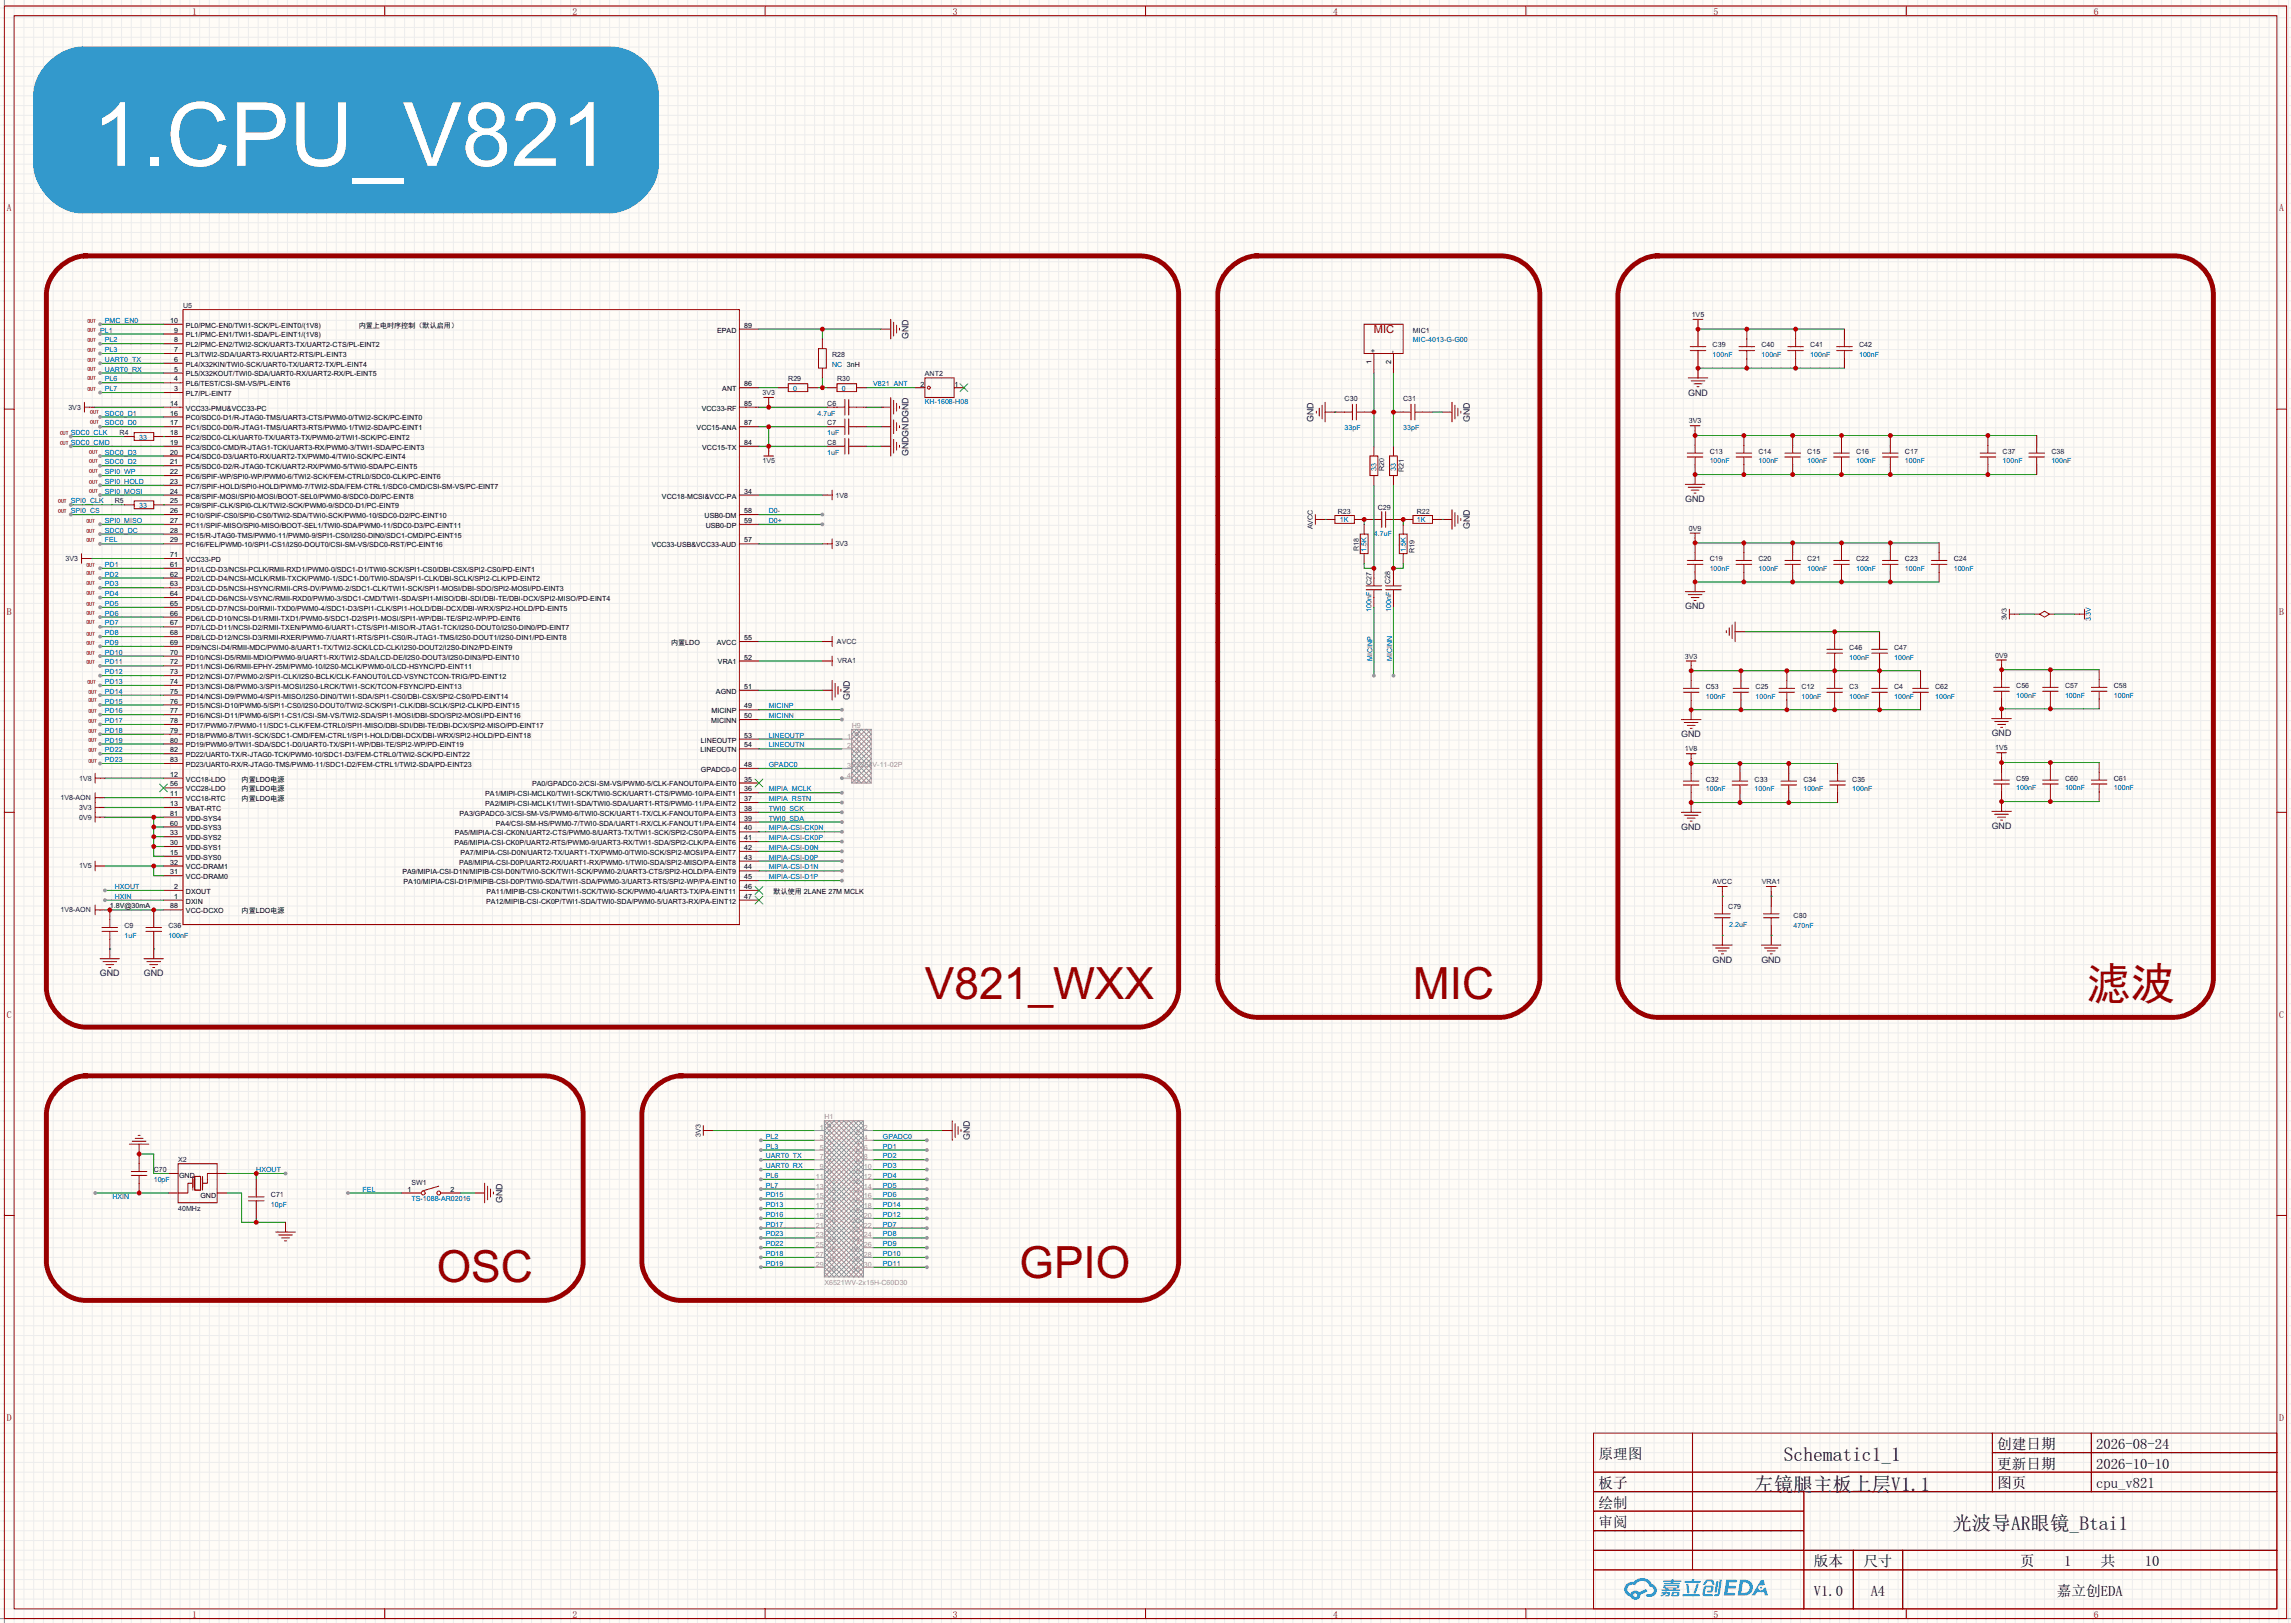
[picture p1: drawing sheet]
<svg xmlns="http://www.w3.org/2000/svg" width="596mm" height="422mm" viewBox="0 0 596 422" stroke-linecap="round" stroke-linejoin="round" font-family="sans-serif">
<defs><g id="words">
<text font-size="23.1" fill="#fff" x="24" y="43.2">1.CPU_V821</text>
<g font-size="11.5" fill="#900">
<text x="240.7" y="259.9">V821_WXX</text>
<text x="367.7" y="259.9">MIC</text>
<text x="542.9" y="259.9">滤波</text>
<text x="113.7" y="333.5">OSC</text>
<text x="265.3" y="332.5">GPIO</text>
</g>
<g font-size="5.1">
<text x="464.2" y="380.3">Schematic1_1</text>
<text x="456.6" y="387.9">左</text>
<text x="461.6" y="387.9">镜</text>
<text x="466.7" y="387.9">腿</text>
<text x="471.8" y="387.9">主</text>
<text x="476.9" y="387.9">板</text>
<text x="482" y="387.9">上</text>
<text x="487" y="387.9">层</text>
<text x="492.1" y="387.9">V</text>
<text x="494.7" y="387.9">1</text>
<text x="497.2" y="387.9">.</text>
<text x="499.7" y="387.9">1</text>
<text x="508" y="398.1">光</text>
<text x="513.1" y="398.1">波</text>
<text x="518.2" y="398.1">导</text>
<text x="523.3" y="398.1">A</text>
<text x="525.8" y="398.1">R</text>
<text x="528.4" y="398.1">眼</text>
<text x="533.4" y="398.1">镜</text>
<text x="538.5" y="398.1">_</text>
<text x="541.1" y="398.1">B</text>
<text x="543.6" y="398.1">t</text>
<text x="546.1" y="398.1">a</text>
<text x="548.7" y="398.1">i</text>
<text x="551.2" y="398.1">1</text>
</g>
<g font-size="3.8">
<text x="519.7" y="377.1">创建日期</text>
<text x="545.5" y="377.1">2026-08-24</text>
<text x="415.9" y="379.6">原理图</text>
<text x="519.7" y="382.2">更新日期</text>
<text x="545.5" y="382.2">2026-10-10</text>
<text x="415.9" y="387.3">板子</text>
<text x="519.7" y="387.3">图页</text>
<text x="545.5" y="387.3">cpu_v821</text>
<text x="415.9" y="392.3">绘制</text>
<text x="415.9" y="397.4">审阅</text>
<text x="472" y="407.6">版本</text>
<text x="484.9" y="407.6">尺寸</text>
<text x="525.7" y="407.6">页</text>
<text x="537.1" y="407.6">1</text>
<text x="546.6" y="407.6">共</text>
<text x="558.1" y="407.6">1</text>
<text x="560" y="407.6">0</text>
<text x="472" y="415.2">V1.0</text>
<text x="486.8" y="415.2">A4</text>
<text x="535.2" y="415.2">嘉立</text>
<text x="542.8" y="415.2">创ED</text>
<text x="550.4" y="415.2">A</text>
</g>
<text font-size="2.9" fill="#a00000" x="357.5" y="86.8">MIC</text>
<g font-size="2.5" fill="#a00000">
<text x="50" y="3.8">1</text>
<text x="149" y="3.8">2</text>
<text x="247.9" y="3.8">3</text>
<text x="346.9" y="3.8">4</text>
<text x="445.9" y="3.8">5</text>
<text x="544.9" y="3.8">6</text>
<text x="1.8" y="55">A</text>
<text x="593.1" y="55">A</text>
<text x="1.8" y="159.9">B</text>
<text x="593.1" y="159.9">B</text>
<text x="1.8" y="264.8">C</text>
<text x="593.1" y="264.8">C</text>
<text x="1.8" y="369.7">D</text>
<text x="593.1" y="369.7">D</text>
<text x="50" y="420.9">1</text>
<text x="149" y="420.9">2</text>
<text x="247.9" y="420.9">3</text>
<text x="346.9" y="420.9">4</text>
<text x="445.9" y="420.9">5</text>
<text x="544.9" y="420.9">6</text>
</g>
<g font-size="2.3" fill="#000080">
<text x="236.4" y="88.2" transform="rotate(-90 236.4 88.2)">GND</text>
<text x="439.3" y="103">GND</text>
<text x="236.4" y="113.6" transform="rotate(-90 236.4 113.6)">GND</text>
<text x="236.4" y="108.5" transform="rotate(-90 236.4 108.5)">GND</text>
<text x="341.8" y="109.8" transform="rotate(-90 341.8 109.8)">GND</text>
<text x="382.4" y="109.8" transform="rotate(-90 382.4 109.8)">GND</text>
<text x="236.4" y="118.7" transform="rotate(-90 236.4 118.7)">GND</text>
<text x="438.5" y="130.6">GND</text>
<text x="382.4" y="137.7" transform="rotate(-90 382.4 137.7)">GND</text>
<text x="438.5" y="158.6">GND</text>
<text x="221.2" y="182.2" transform="rotate(-90 221.2 182.2)">GND</text>
<text x="437.5" y="191.9">GND</text>
<text x="518.3" y="191.6">GND</text>
<text x="437.5" y="216">GND</text>
<text x="518.3" y="215.7">GND</text>
<text x="445.6" y="250.5">GND</text>
<text x="458.3" y="250.5">GND</text>
<text x="26" y="254.1">GND</text>
<text x="37.4" y="254.1">GND</text>
<text x="252.4" y="296.7" transform="rotate(-90 252.4 296.7)">GND</text>
<text x="130.7" y="313" transform="rotate(-90 130.7 313)">GND</text>
</g>
<g font-size="1.8" fill="#00f">
<text x="27.3" y="84">PMC_EN0</text>
<text x="26" y="86.5">PL1</text>
<text x="27.3" y="89.1">PL2</text>
<text x="367.7" y="89.1">MIC-4013-G-G00</text>
<text x="27.3" y="94.2">UART0_TX</text>
<text x="27.3" y="91.6">PL3</text>
<text x="216.5" y="95.4">NC</text>
<text x="445.6" y="92.9">100nF</text>
<text x="458.3" y="92.9">100nF</text>
<text x="471" y="92.9">100nF</text>
<text x="483.7" y="92.9">100nF</text>
<text x="27.3" y="96.7">UART0_RX</text>
<text x="27.3" y="99.2">PL6</text>
<text x="27.3" y="101.8">PL7</text>
<text x="206.4" y="101.8">0</text>
<text x="219.1" y="101.8">0</text>
<text x="227.2" y="100.5">V821_ANT</text>
<text x="240.7" y="105.1">KH-1608-H08</text>
<text x="18.4" y="113.2">SDC0_CLK</text>
<text x="27.3" y="110.7">SDC0_D0</text>
<text x="27.3" y="108.1">SDC0_D1</text>
<text x="212.7" y="108.1">4.7uF</text>
<text x="215.3" y="113.2">1uF</text>
<text x="349.9" y="111.9">33pF</text>
<text x="365.1" y="111.9">33pF</text>
<text x="18.4" y="115.7">SDC0_CMD</text>
<text x="27.3" y="118.3">SDC0_D3</text>
<text x="36.2" y="114.5">33</text>
<text x="215.3" y="118.3">1uF</text>
<text x="27.3" y="123.4">SPI0_WP</text>
<text x="27.3" y="125.9">SPI0_HOLD</text>
<text x="27.3" y="120.8">SDC0_D2</text>
<text x="358.2" y="122.5" transform="rotate(-90 358.2 122.5)">33</text>
<text x="363.2" y="122.5" transform="rotate(-90 363.2 122.5)">33</text>
<text x="444.9" y="120.6">100nF</text>
<text x="457.6" y="120.6">100nF</text>
<text x="470.3" y="120.6">100nF</text>
<text x="483" y="120.6">100nF</text>
<text x="495.7" y="120.6">100nF</text>
<text x="521.1" y="120.6">100nF</text>
<text x="533.8" y="120.6">100nF</text>
<text x="18.4" y="131">SPI0_CLK</text>
<text x="27.3" y="128.4">SPI0_MOSI</text>
<text x="18.4" y="133.5">SPI0_CS</text>
<text x="27.3" y="136.1">SPI0_MISO</text>
<text x="36.2" y="132.3">33</text>
<text x="200" y="133.5">D0-</text>
<text x="200" y="136.1">D0+</text>
<text x="348.6" y="135.8">1K</text>
<text x="368.7" y="135.8">1K</text>
<text x="27.3" y="141.1">FEL</text>
<text x="27.3" y="138.6">SDC0_DC</text>
<text x="355.6" y="143.5" transform="rotate(-90 355.6 143.5)">1.5K</text>
<text x="357.5" y="139.4">4.7uF</text>
<text x="365.8" y="143.5" transform="rotate(-90 365.8 143.5)">1.5K</text>
<text x="27.3" y="147.5">PD1</text>
<text x="444.9" y="148.5">100nF</text>
<text x="457.6" y="148.5">100nF</text>
<text x="470.3" y="148.5">100nF</text>
<text x="483" y="148.5">100nF</text>
<text x="495.7" y="148.5">100nF</text>
<text x="508.4" y="148.5">100nF</text>
<text x="27.3" y="150">PD2</text>
<text x="27.3" y="152.6">PD3</text>
<text x="27.3" y="155.1">PD4</text>
<text x="27.3" y="157.7">PD5</text>
<text x="27.3" y="160.2">PD6</text>
<text x="356.9" y="159.3" transform="rotate(-90 356.9 159.3)">100nF</text>
<text x="362" y="159.3" transform="rotate(-90 362 159.3)">100nF</text>
<text x="544.1" y="161.7" transform="rotate(-90 544.1 161.7)">3.3V</text>
<text x="27.3" y="162.7">PD7</text>
<text x="27.3" y="165.3">PD8</text>
<text x="27.3" y="167.8">PD9</text>
<text x="27.3" y="170.4">PD10</text>
<text x="27.3" y="172.9">PD11</text>
<text x="357.1" y="172" transform="rotate(-90 357.1 172)">MICINP</text>
<text x="362.2" y="172" transform="rotate(-90 362.2 172)">MICINN</text>
<text x="481.2" y="171.6">100nF</text>
<text x="492.9" y="171.6">100nF</text>
<text x="27.3" y="175.4">PD12</text>
<text x="27.3" y="178">PD13</text>
<text x="27.3" y="180.5">PD14</text>
<text x="27.3" y="183.1">PD15</text>
<text x="27.3" y="185.6">PD16</text>
<text x="200" y="184.3">MICINP</text>
<text x="443.9" y="181.8">100nF</text>
<text x="456.8" y="181.8">100nF</text>
<text x="468.8" y="181.8">100nF</text>
<text x="481.2" y="181.8">100nF</text>
<text x="492.9" y="181.8">100nF</text>
<text x="503.6" y="181.8">100nF</text>
<text x="524.6" y="181.5">100nF</text>
<text x="537.3" y="181.5">100nF</text>
<text x="550" y="181.5">100nF</text>
<text x="27.3" y="188.1">PD17</text>
<text x="27.3" y="190.7">PD18</text>
<text x="200" y="191.9">LINEOUTP</text>
<text x="200" y="186.9">MICINN</text>
<text x="27.3" y="193.2">PD19</text>
<text x="27.3" y="195.8">PD22</text>
<text x="200" y="194.5">LINEOUTN</text>
<text x="27.3" y="198.3">PD23</text>
<text x="200" y="199.6">GPADC0</text>
<text x="200" y="205.9">MIPIA_MCLK</text>
<text x="200" y="208.5">MIPIA_RSTN</text>
<text x="443.9" y="205.9">100nF</text>
<text x="456.6" y="205.9">100nF</text>
<text x="469.3" y="205.9">100nF</text>
<text x="482" y="205.9">100nF</text>
<text x="524.6" y="205.7">100nF</text>
<text x="537.3" y="205.7">100nF</text>
<text x="550" y="205.7">100nF</text>
<text x="200" y="211">TWI0_SCK</text>
<text x="200" y="213.5">TWI0_SDA</text>
<text x="200" y="216.1">MIPIA-CSI-CK0N</text>
<text x="200" y="218.6">MIPIA-CSI-CK0P</text>
<text x="200" y="221.2">MIPIA-CSI-D0N</text>
<text x="200" y="223.7">MIPIA-CSI-D0P</text>
<text x="200" y="226.2">MIPIA-CSI-D1N</text>
<text x="29.8" y="231.3">HXOUT</text>
<text x="29.8" y="233.9">HXIN</text>
<text x="200" y="228.8">MIPIA-CSI-D1P</text>
<text x="32.4" y="244">1uF</text>
<text x="43.8" y="244">100nF</text>
<text x="450" y="241.2">2.2uF</text>
<text x="466.7" y="241.5">470nF</text>
<text x="199.3" y="296.3">PL2</text>
<text x="199.3" y="298.9">PL3</text>
<text x="229.7" y="296.3">GPADC0</text>
<text x="229.7" y="298.9">PD1</text>
<text x="66.7" y="305">HXOUT</text>
<text x="199.3" y="304">UART0_RX</text>
<text x="199.3" y="301.4">UART0_TX</text>
<text x="229.7" y="301.4">PD2</text>
<text x="229.7" y="304">PD3</text>
<text x="40" y="307.5">10pF</text>
<text x="94.4" y="310.1">FEL</text>
<text x="199.3" y="306.5">PL6</text>
<text x="199.3" y="309">PL7</text>
<text x="199.3" y="311.6">PD15</text>
<text x="229.7" y="306.5">PD4</text>
<text x="229.7" y="309">PD5</text>
<text x="229.7" y="311.6">PD6</text>
<text x="29.2" y="312.1">HXIN</text>
<text x="70.5" y="314.1">10pF</text>
<text x="107.1" y="312.6">TS-1088-AR02016</text>
<text x="199.3" y="314.1">PD13</text>
<text x="199.3" y="316.7">PD16</text>
<text x="229.7" y="314.1">PD14</text>
<text x="229.7" y="316.7">PD12</text>
<text x="199.3" y="319.2">PD17</text>
<text x="199.3" y="321.7">PD23</text>
<text x="229.7" y="319.2">PD7</text>
<text x="229.7" y="321.7">PD8</text>
<text x="199.3" y="324.3">PD22</text>
<text x="199.3" y="326.8">PD18</text>
<text x="199.3" y="329.4">PD19</text>
<text x="229.7" y="324.3">PD9</text>
<text x="229.7" y="326.8">PD10</text>
<text x="229.7" y="329.4">PD11</text>
</g>
<g font-size="1.8">
<text x="44.3" y="84">10</text>
<text x="45.3" y="89.1">8</text>
<text x="45.3" y="86.5">9</text>
<text x="48.4" y="87.8">PL1/PMC-EN1/TWI1-SDA/PL-EINT1/(1V8)</text>
<text x="48.4" y="85.3">PL0/PMC-EN0/TWI1-SCK/PL-EINT0/(1V8)</text>
<text x="93.3" y="85.3">内置上电时序控制（默认启用）</text>
<text x="186.6" y="86.5">EPAD</text>
<text x="193.7" y="85.3">89</text>
<text x="45.3" y="94.2">6</text>
<text x="45.3" y="91.6">7</text>
<text x="48.4" y="95.4">PL4/X32KIN/TWI0-SCK/UART0-TX/UART2-TX/PL-EINT4</text>
<text x="48.4" y="92.9">PL3/TWI2-SDA/UART3-RX/UART2-RTS/PL-EINT3</text>
<text x="48.4" y="90.3">PL2/PMC-EN2/TWI2-SCK/UART3-TX/UART2-CTS/PL-EINT2</text>
<text x="220.3" y="95.4">3nH</text>
<text x="356.9" y="94.8" transform="rotate(-90 356.9 94.8)">1</text>
<text x="357.9" y="92" transform="rotate(-90 357.9 92)">+</text>
<text x="362" y="94.8" transform="rotate(-90 362 94.8)">2</text>
<text x="363" y="92" transform="rotate(-90 363 92)">-</text>
<text x="45.3" y="101.8">3</text>
<text x="45.3" y="99.2">4</text>
<text x="45.3" y="96.7">5</text>
<text x="48.4" y="100.5">PL6/TEST/CSI-SM-VS/PL-EINT6</text>
<text x="48.4" y="98">PL5/X32KOUT/TWI0-SDA/UART0-RX/UART2-RX/PL-EINT5</text>
<text x="187.9" y="101.8">ANT</text>
<text x="193.7" y="100.5">86</text>
<text x="239.5" y="100.7">2</text>
<text x="248.4" y="100.7">1</text>
<text x="44.3" y="105.6">14</text>
<text x="48.4" y="106.9">VCC33-PMU&amp;VCC33-PC</text>
<text x="48.4" y="103">PL7/PL-EINT7</text>
<text x="182.6" y="106.9">VCC33-RF</text>
<text x="193.7" y="105.6">85</text>
<text x="44.3" y="113.2">18</text>
<text x="44.3" y="110.7">17</text>
<text x="44.3" y="108.1">16</text>
<text x="48.4" y="111.9">PC1/SDC0-D0/R-JTAG1-TMS/UART3-RTS/PWM0-1/TWI2-SDA/PC-EINT1</text>
<text x="48.4" y="109.4">PC0/SDC0-D1/R-JTAG0-TMS/UART3-CTS/PWM0-0/TWI2-SCK/PC-EINT0</text>
<text x="181.3" y="111.9">VCC15-ANA</text>
<text x="193.7" y="110.7">87</text>
<text x="44.3" y="118.3">20</text>
<text x="44.3" y="115.7">19</text>
<text x="48.4" y="119.6">PC4/SDC0-D3/UART0-RX/UART2-TX/PWM0-4/TWI0-SCK/PC-EINT4</text>
<text x="48.4" y="117">PC3/SDC0-CMD/R-JTAG1-TCK/UART3-RX/PWM0-3/TWI1-SDA/PC-EINT3</text>
<text x="48.4" y="114.5">PC2/SDC0-CLK/UART0-TX/UART3-TX/PWM0-2/TWI1-SCK/PC-EINT2</text>
<text x="182.7" y="117">VCC15-TX</text>
<text x="193.7" y="115.7">84</text>
<text x="44.3" y="125.9">23</text>
<text x="44.3" y="123.4">22</text>
<text x="44.3" y="120.8">21</text>
<text x="48.4" y="124.6">PC6/SPIF-WP/SPI0-WP/PWM0-6/TWI2-SCK/FEM-CTRL0/SDC0-CLK/PC-EINT6</text>
<text x="48.4" y="122.1">PC5/SDC0-D2/R-JTAG0-TCK/UART2-RX/PWM0-5/TWI0-SDA/PC-EINT5</text>
<text x="44.3" y="131">25</text>
<text x="44.3" y="128.4">24</text>
<text x="48.4" y="129.7">PC8/SPIF-MOSI/SPI0-MOSI/BOOT-SEL0/PWM0-8/SDC0-D0/PC-EINT8</text>
<text x="48.4" y="127.2">PC7/SPIF-HOLD/SPI0-HOLD/PWM0-7/TWI2-SDA/FEM-CTRL1/SDC0-CMD/CSI-SM-VS/PC-EINT7</text>
<text x="172.2" y="129.7">VCC18-MCSI&amp;VCC-PA</text>
<text x="193.7" y="128.4">34</text>
<text x="44.3" y="136.1">27</text>
<text x="44.3" y="133.5">26</text>
<text x="48.4" y="137.3">PC11/SPIF-MISO/SPI0-MISO/BOOT-SEL1/TWI0-SDA/PWM0-11/SDC0-D3/PC-EINT11</text>
<text x="48.4" y="134.8">PC10/SPIF-CS0/SPI0-CS0/TWI2-SDA/TWI0-SCK/PWM0-10/SDC0-D2/PC-EINT10</text>
<text x="48.4" y="132.3">PC9/SPIF-CLK/SPI0-CLK/TWI2-SCK/PWM0-9/SDC0-D1/PC-EINT9</text>
<text x="183.3" y="134.8">USB0-DM</text>
<text x="183.6" y="137.3">USB0-DP</text>
<text x="193.7" y="133.5">58</text>
<text x="193.7" y="136.1">59</text>
<text x="44.3" y="141.1">29</text>
<text x="44.3" y="138.6">28</text>
<text x="48.4" y="142.4">PC16/FEL/PWM0-10/SPI1-CS1/I2S0-DOUT0/CSI-SM-VS/SDC0-RST/PC-EINT16</text>
<text x="48.4" y="139.9">PC15/R-JTAG0-TMS/PWM0-11/PWM0-9/SPI1-CS0/I2S0-DIN0/SDC1-CMD/PC-EINT15</text>
<text x="169.6" y="142.4">VCC33-USB&amp;VCC33-AUD</text>
<text x="193.7" y="141.1">57</text>
<text x="44.3" y="147.5">61</text>
<text x="44.3" y="145">71</text>
<text x="48.4" y="148.8">PD1/LCD-D3/NCSI-PCLK/RMII-RXD1/PWM0-0/SDC1-D1/TWI0-SCK/SPI1-CS0/DBI-CSX/SPI2-CS0/PD-EINT1</text>
<text x="48.4" y="146.2">VCC33-PD</text>
<text x="44.3" y="155.1">64</text>
<text x="44.3" y="152.6">63</text>
<text x="44.3" y="150">62</text>
<text x="48.4" y="153.8">PD3/LCD-D5/NCSI-HSYNC/RMII-CRS-DV/PWM0-2/SDC1-CLK/TWI1-SCK/SPI1-MOSI/DBI-SDO/SPI2-MOSI/PD-EINT3</text>
<text x="48.4" y="151.3">PD2/LCD-D4/NCSI-MCLK/RMII-TXCK/PWM0-1/SDC1-D0/TWI0-SDA/SPI1-CLK/DBI-SCLK/SPI2-CLK/PD-EINT2</text>
<text x="44.3" y="160.2">66</text>
<text x="44.3" y="157.7">65</text>
<text x="48.4" y="161.5">PD6/LCD-D10/NCSI-D1/RMII-TXD1/PWM0-5/SDC1-D2/SPI1-MOSI/SPI1-WP/DBI-TE/SPI2-WP/PD-EINT6</text>
<text x="48.4" y="158.9">PD5/LCD-D7/NCSI-D0/RMII-TXD0/PWM0-4/SDC1-D3/SPI1-CLK/SPI1-HOLD/DBI-DCX/DBI-WRX/SPI2-HOLD/PD-EINT5</text>
<text x="48.4" y="156.4">PD4/LCD-D6/NCSI-VSYNC/RMII-RXD0/PWM0-3/SDC1-CMD/TWI1-SDA/SPI1-MISO/DBI-SDI/DBI-TE/DBI-DCX/SPI2-MISO/PD-EINT4</text>
<text x="44.3" y="167.8">69</text>
<text x="44.3" y="165.3">68</text>
<text x="44.3" y="162.7">67</text>
<text x="48.4" y="166.5">PD8/LCD-D12/NCSI-D3/RMII-RXER/PWM0-7/UART1-RTS/SPI1-CS0/R-JTAG1-TMS/I2S0-DOUT1/I2S0-DIN1/PD-EINT8</text>
<text x="48.4" y="164">PD7/LCD-D11/NCSI-D2/RMII-TXEN/PWM0-6/UART1-CTS/SPI1-MISO/R-JTAG1-TCK/I2S0-DOUT0/I2S0-DIN0/PD-EINT7</text>
<text x="174.6" y="167.8">内</text>
<text x="176.5" y="167.8">置L</text>
<text x="179.3" y="167.8">DO</text>
<text x="186.5" y="167.8">AVCC</text>
<text x="193.7" y="166.5">55</text>
<text x="44.3" y="172.9">72</text>
<text x="44.3" y="170.4">70</text>
<text x="48.4" y="171.6">PD10/NCSI-D5/RMII-MDIO/PWM0-9/UART1-RX/TWI2-SDA/LCD-DE/I2S0-DOUT3/I2S0-DIN3/PD-EINT10</text>
<text x="48.4" y="169.1">PD9/NCSI-D4/RMII-MDC/PWM0-8/UART1-TX/TWI2-SCK/LCD-CLK/I2S0-DOUT2/I2S0-DIN2/PD-EINT9</text>
<text x="186.8" y="172.9">VRA1</text>
<text x="193.7" y="171.6">52</text>
<text x="44.3" y="178">74</text>
<text x="44.3" y="175.4">73</text>
<text x="48.4" y="179.2">PD13/NCSI-D8/PWM0-3/SPI1-MOSI/I2S0-LRCK/TWI1-SCK/TCON-FSYNC/PD-EINT13</text>
<text x="48.4" y="176.7">PD12/NCSI-D7/PWM0-2/SPI1-CLK/I2S0-BCLK/CLK-FANOUT0/LCD-VSYNCTCON-TRIG/PD-EINT12</text>
<text x="48.4" y="174.2">PD11/NCSI-D6/RMII-EPHY-25M/PWM0-10/I2S0-MCLK/PWM0-0/LCD-HSYNC/PD-EINT11</text>
<text x="193.7" y="179.2">51</text>
<text x="44.3" y="185.6">77</text>
<text x="44.3" y="183.1">76</text>
<text x="44.3" y="180.5">75</text>
<text x="48.4" y="184.3">PD15/NCSI-D10/PWM0-5/SPI1-CS0/I2S0-DOUT0/TWI2-SCK/SPI1-CLK/DBI-SCLK/SPI2-CLK/PD-EINT15</text>
<text x="48.4" y="181.8">PD14/NCSI-D9/PWM0-4/SPI1-MISO/I2S0-DIN0/TWI1-SDA/SPI1-CS0/DBI-CSX/SPI2-CS0/PD-EINT14</text>
<text x="185.2" y="185.6">MICINP</text>
<text x="186.3" y="180.5">AGND</text>
<text x="193.7" y="184.3">49</text>
<text x="44.3" y="190.7">79</text>
<text x="44.3" y="188.1">78</text>
<text x="48.4" y="191.9">PD18/PWM0-8/TWI1-SCK/SDC1-CMD/FEM-CTRL1/SPI1-HOLD/DBI-DCX/DBI-WRX/SPI2-HOLD/PD-EINT18</text>
<text x="48.4" y="189.4">PD17/PWM0-7/PWM0-11/SDC1-CLK/FEM-CTRL0/SPI1-MISO/DBI-SDI/DBI-TE/DBI-DCX/SPI2-MISO/PD-EINT17</text>
<text x="48.4" y="186.9">PD16/NCSI-D11/PWM0-6/SPI1-CS1/CSI-SM-VS/TWI2-SDA/SPI1-MOSI/DBI-SDO/SPI2-MOSI/PD-EINT16</text>
<text x="185.1" y="188.1">MICINN</text>
<text x="193.7" y="186.9">50</text>
<text x="193.7" y="191.9">53</text>
<text x="44.3" y="195.8">82</text>
<text x="44.3" y="193.2">80</text>
<text x="48.4" y="197">PD22/UART0-TX/R-JTAG0-TCK/PWM0-10/SDC1-D3/FEM-CTRL0/TWI2-SCK/PD-EINT22</text>
<text x="48.4" y="194.5">PD19/PWM0-9/TWI1-SDA/SDC1-D0/UART0-TX/SPI1-WP/DBI-TE/SPI2-WP/PD-EINT19</text>
<text x="182.3" y="195.8">LINEOUTN</text>
<text x="182.4" y="193.2">LINEOUTP</text>
<text x="193.7" y="194.5">54</text>
<text x="44.3" y="202.1">12</text>
<text x="44.3" y="198.3">83</text>
<text x="48.4" y="203.4">VCC18-LDO</text>
<text x="48.4" y="199.6">PD23/UART0-RX/R-JTAG0-TMS/PWM0-11/SDC1-D2/FEM-CTRL1/TWI2-SDA/PD-EINT23</text>
<text x="62.9" y="203.4">内</text>
<text x="64.7" y="203.4">置L</text>
<text x="67.6" y="203.4">DO电源</text>
<text x="182.4" y="200.8">GPADC0-0</text>
<text x="193.7" y="203.4">35</text>
<text x="193.7" y="199.6">48</text>
<text x="44.3" y="209.7">13</text>
<text x="44.3" y="207.2">11</text>
<text x="44.3" y="204.6">56</text>
<text x="48.4" y="208.5">VCC18-RTC</text>
<text x="48.4" y="205.9">VCC28-LDO</text>
<text x="62.9" y="205.9">内</text>
<text x="62.9" y="208.5">内</text>
<text x="64.7" y="205.9">置L</text>
<text x="64.7" y="208.5">置L</text>
<text x="67.6" y="205.9">DO电源</text>
<text x="67.6" y="208.5">DO电源</text>
<text x="126.3" y="207.2">PA1/MIPI-CSI-MCLK0/TWI1-SCK/TWI0-SCK/UART1-CTS/PWM0-10/PA-EINT1</text>
<text x="126.3" y="209.7">PA2/MIPI-CSI-MCLK1/TWI1-SDA/TWI0-SDA/UART1-RTS/PWM0-11/PA-EINT2</text>
<text x="138.5" y="204.6">PA0/GPADC0-2/CSI-SM-VS/PWM0-5/CLK-FANOUT0/PA-EINT0</text>
<text x="193.7" y="205.9">36</text>
<text x="193.7" y="208.5">37</text>
<text x="44.3" y="214.8">60</text>
<text x="44.3" y="212.3">81</text>
<text x="48.4" y="211">VBAT-RTC</text>
<text x="48.4" y="213.5">VDD-SYS4</text>
<text x="119.6" y="212.3">PA3/GPADC0-3/CSI-SM-VS/PWM0-6/TWI0-SCK/UART1-TX/CLK-FANOUT0/PA-EINT3</text>
<text x="129" y="214.8">PA4/CSI-SM-HS/PWM0-7/TWI0-SDA/UART1-RX/CLK-FANOUT1/PA-EINT4</text>
<text x="193.7" y="211">38</text>
<text x="193.7" y="213.5">39</text>
<text x="44.3" y="219.9">30</text>
<text x="44.3" y="217.3">33</text>
<text x="48.4" y="221.2">VDD-SYS1</text>
<text x="48.4" y="218.6">VDD-SYS2</text>
<text x="48.4" y="216.1">VDD-SYS3</text>
<text x="118.3" y="219.9">PA6/MIPIA-CSI-CK0P/UART2-RTS/PWM0-9/UART3-RX/TWI1-SDA/SPI2-CLK/PA-EINT6</text>
<text x="118.4" y="217.3">PA5/MIPIA-CSI-CK0N/UART2-CTS/PWM0-8/UART3-TX/TWI1-SCK/SPI2-CS0/PA-EINT5</text>
<text x="193.7" y="216.1">40</text>
<text x="193.7" y="218.6">41</text>
<text x="193.7" y="221.2">42</text>
<text x="44.3" y="222.4">15</text>
<text x="44.3" y="227.5">31</text>
<text x="44.3" y="225">32</text>
<text x="48.4" y="223.7">VDD-SYS0</text>
<text x="48.4" y="226.2">VCC-DRAM1</text>
<text x="104.7" y="227.5">PA9/MIPIA-CSI-D1N/MIPIB-CSI-D0N/TWI0-SCK/TWI1-SCK/PWM0-2/UART3-CTS/SPI2-HOLD/PA-EINT9</text>
<text x="119.5" y="225">PA8/MIPIA-CSI-D0P/UART2-RX/UART1-RX/PWM0-1/TWI0-SDA/SPI2-MISO/PA-EINT8</text>
<text x="119.8" y="222.4">PA7/MIPIA-CSI-D0N/UART2-TX/UART1-TX/PWM0-0/TWI0-SCK/SPI2-MOSI/PA-EINT7</text>
<text x="193.7" y="223.7">43</text>
<text x="193.7" y="226.2">44</text>
<text x="45.3" y="233.9">1</text>
<text x="45.3" y="231.3">2</text>
<text x="48.4" y="228.8">VCC-DRAM0</text>
<text x="48.4" y="232.6">DXOUT</text>
<text x="105" y="230">PA10/MIPIA-CSI-D1P/MIPIB-CSI-D0P/TWI0-SDA/TWI1-SDA/PWM0-3/UART3-RTS/SPI2-WP/PA-EINT10</text>
<text x="126.6" y="232.6">PA11/MIPIB-CSI-CK0N/TWI1-SCK/TWI0-SCK/PWM0-4/UART3-TX/PA-EINT11</text>
<text x="193.7" y="228.8">45</text>
<text x="193.7" y="231.3">46</text>
<text x="193.7" y="233.9">47</text>
<text x="201.3" y="232.6">默认使用 2LA</text>
<text x="212.5" y="232.6">NE</text>
<text x="215.6" y="232.6">27M</text>
<text x="219.7" y="232.6">MC</text>
<text x="222.5" y="232.6">LK</text>
<text x="28.6" y="236.4">1.8V@30mA</text>
<text x="44.3" y="236.4">88</text>
<text x="48.4" y="237.7">VCC-DCXO</text>
<text x="48.4" y="235.1">DXIN</text>
<text x="62.9" y="237.7">内</text>
<text x="64.7" y="237.7">置L</text>
<text x="67.6" y="237.7">DO电源</text>
<text x="126.5" y="235.1">PA12/MIPIB-CSI-CK0P/TWI1-SDA/TWI0-SDA/PWM0-5/UART3-RX/PA-EINT12</text>
<text x="46.6" y="306.5">GND</text>
<text x="52.2" y="311.8">GND</text>
<text x="106" y="310.3">1</text>
<text x="117.2" y="310.3">2</text>
</g>
<g font-size="1.8" fill="#000080">
<text x="47.6" y="80.2">U5</text>
<text x="440.2" y="82.5">1V5</text>
<text x="367.7" y="86.5">MIC1</text>
<text x="216.5" y="92.9">R28</text>
<text x="445.6" y="90.3">C39</text>
<text x="458.3" y="90.3">C40</text>
<text x="471" y="90.3">C41</text>
<text x="483.7" y="90.3">C42</text>
<text x="205.1" y="99.2">R29</text>
<text x="217.8" y="99.2">R30</text>
<text x="240.7" y="98">ANT2</text>
<text x="17.8" y="106.6">3V3</text>
<text x="198.4" y="102.8">3V3</text>
<text x="215.3" y="105.6">C6</text>
<text x="349.9" y="104.3">C30</text>
<text x="365.1" y="104.3">C31</text>
<text x="31.1" y="113.2">R4</text>
<text x="215.3" y="110.7">C7</text>
<text x="439.4" y="110.2">3V3</text>
<text x="215.3" y="115.7">C8</text>
<text x="444.9" y="118">C13</text>
<text x="457.6" y="118">C14</text>
<text x="470.3" y="118">C15</text>
<text x="483" y="118">C16</text>
<text x="495.7" y="118">C17</text>
<text x="521.1" y="118">C37</text>
<text x="533.8" y="118">C38</text>
<text x="198.4" y="120.6">1V5</text>
<text x="360.2" y="122.5" transform="rotate(-90 360.2 122.5)">R20</text>
<text x="365.3" y="122.7" transform="rotate(-90 365.3 122.7)">R21</text>
<text x="29.8" y="131">R5</text>
<text x="217.4" y="129.5">1V8</text>
<text x="341.6" y="137.7" transform="rotate(-90 341.6 137.7)">AVCC</text>
<text x="348.1" y="133.8">R23</text>
<text x="358.5" y="132.8">C29</text>
<text x="368.7" y="133.8">R22</text>
<text x="217.4" y="142.2">3V3</text>
<text x="353.6" y="143.3" transform="rotate(-90 353.6 143.3)">R18</text>
<text x="368.1" y="143.8" transform="rotate(-90 368.1 143.8)">R19</text>
<text x="439.4" y="138.1">0V9</text>
<text x="17" y="146">3V3</text>
<text x="444.9" y="146">C19</text>
<text x="457.6" y="146">C20</text>
<text x="470.3" y="146">C21</text>
<text x="483" y="146">C22</text>
<text x="495.7" y="146">C23</text>
<text x="508.4" y="146">C24</text>
<text x="356.9" y="152.2" transform="rotate(-90 356.9 152.2)">C27</text>
<text x="361.7" y="151.9" transform="rotate(-90 361.7 151.9)">C28</text>
<text x="522.2" y="161.4" transform="rotate(-90 522.2 161.4)">3V3</text>
<text x="217.8" y="167.6">AVCC</text>
<text x="217.9" y="172.6">VRA1</text>
<text x="438.4" y="171.4">3V3</text>
<text x="481.2" y="169.1">C46</text>
<text x="492.9" y="169.1">C47</text>
<text x="519.2" y="171.1">0V9</text>
<text x="443.9" y="179.2">C53</text>
<text x="456.8" y="179.2">C25</text>
<text x="468.8" y="179.2">C12</text>
<text x="481.2" y="179.2">C3</text>
<text x="492.9" y="179.2">C4</text>
<text x="503.6" y="179.2">C62</text>
<text x="524.6" y="179">C56</text>
<text x="537.3" y="179">C57</text>
<text x="550" y="179">C58</text>
<text x="438.4" y="195.5">1V8</text>
<text x="519.2" y="195.2">1V5</text>
<text x="20.6" y="203.1">1V8</text>
<text x="443.9" y="203.4">C32</text>
<text x="456.6" y="203.4">C33</text>
<text x="469.3" y="203.4">C34</text>
<text x="482" y="203.4">C35</text>
<text x="524.6" y="203.1">C59</text>
<text x="537.3" y="203.1">C60</text>
<text x="550" y="203.1">C61</text>
<text x="15.7" y="208.2">1V8-AON</text>
<text x="20.6" y="213.3">0V9</text>
<text x="20.6" y="210.7">3V3</text>
<text x="20.6" y="226">1V5</text>
<text x="445.6" y="230">AVCC</text>
<text x="458.5" y="230">VRA1</text>
<text x="15.7" y="237.4">1V8-AON</text>
<text x="449.7" y="236.7">C79</text>
<text x="466.7" y="238.9">C80</text>
<text x="32.4" y="241.5">C9</text>
<text x="43.8" y="241.5">C36</text>
<text x="182.4" y="295.8" transform="rotate(-90 182.4 295.8)">3V3</text>
<text x="40" y="305">C70</text>
<text x="46.4" y="302.4">X2</text>
<text x="70.5" y="311.6">C71</text>
<text x="107.1" y="308.3">SW1</text>
<text x="46.4" y="315.1">40MHz</text>
</g>
<g font-size="1.8" fill="#999">
<text x="221.6" y="189.4">H9</text>
<text x="220.5" y="192.2">1</text>
<text x="220.5" y="194.7">2</text>
<text x="222.6" y="193.4">1</text>
<text x="222.6" y="196">2</text>
<text x="220.5" y="199.8">3</text>
<text x="220.5" y="202.3">4</text>
<text x="221.6" y="199.6">PZ254V-11-02P</text>
<text x="222.6" y="201.1">3</text>
<text x="222.6" y="203.6">4</text>
<text x="214.5" y="291.3">H1</text>
<text x="213.3" y="294">1</text>
<text x="213.3" y="296.6">3</text>
<text x="213.3" y="299.1">5</text>
<text x="215.4" y="295.3">1</text>
<text x="215.4" y="297.8">3</text>
<text x="222.7" y="297.8">4</text>
<text x="222.7" y="295.3">2</text>
<text x="224.8" y="299.1">6</text>
<text x="224.8" y="296.6">4</text>
<text x="224.8" y="294">2</text>
<text x="213.3" y="301.7">7</text>
<text x="213.3" y="304.2">9</text>
<text x="215.4" y="300.4">5</text>
<text x="215.4" y="302.9">7</text>
<text x="215.4" y="305.5">9</text>
<text x="221.7" y="305.5">10</text>
<text x="222.7" y="302.9">8</text>
<text x="222.7" y="300.4">6</text>
<text x="224.8" y="304.2">10</text>
<text x="224.8" y="301.7">8</text>
<text x="212.3" y="306.7">11</text>
<text x="212.3" y="309.3">13</text>
<text x="212.3" y="311.8">15</text>
<text x="215.4" y="308">11</text>
<text x="215.4" y="310.5">13</text>
<text x="221.7" y="310.5">14</text>
<text x="221.7" y="308">12</text>
<text x="224.8" y="311.8">16</text>
<text x="224.8" y="309.3">14</text>
<text x="224.8" y="306.7">12</text>
<text x="212.3" y="314.4">17</text>
<text x="212.3" y="316.9">19</text>
<text x="215.4" y="313.1">15</text>
<text x="215.4" y="315.6">17</text>
<text x="221.7" y="315.6">18</text>
<text x="221.7" y="313.1">16</text>
<text x="224.8" y="316.9">20</text>
<text x="224.8" y="314.4">18</text>
<text x="212.3" y="319.4">21</text>
<text x="212.3" y="322">23</text>
<text x="215.4" y="318.2">19</text>
<text x="215.4" y="320.7">21</text>
<text x="215.4" y="323.2">23</text>
<text x="221.7" y="323.2">24</text>
<text x="221.7" y="320.7">22</text>
<text x="221.7" y="318.2">20</text>
<text x="224.8" y="322">24</text>
<text x="224.8" y="319.4">22</text>
<text x="212.3" y="324.5">25</text>
<text x="212.3" y="327.1">27</text>
<text x="212.3" y="329.6">29</text>
<text x="215.4" y="325.8">25</text>
<text x="215.4" y="328.3">27</text>
<text x="221.7" y="328.3">28</text>
<text x="221.7" y="325.8">26</text>
<text x="224.8" y="329.6">30</text>
<text x="224.8" y="327.1">28</text>
<text x="224.8" y="324.5">26</text>
<text x="214.5" y="334.4">X6521WV-2x15H-C60D30</text>
<text x="215.4" y="330.9">29</text>
<text x="221.7" y="330.9">30</text>
</g>
<g font-size="1.5" fill="#900">
<text x="22.7" y="84">OUT</text>
<text x="22.7" y="86.5">OUT</text>
<text x="22.7" y="89">OUT</text>
<text x="22.7" y="94.1">OUT</text>
<text x="22.7" y="91.6">OUT</text>
<text x="22.7" y="98.9">OUT</text>
<text x="22.7" y="96.4">OUT</text>
<text x="22.7" y="101.7">OUT</text>
<text x="23.5" y="107.8">OUT</text>
<text x="15.6" y="113.2">OUT</text>
<text x="23.5" y="110.4">OUT</text>
<text x="15.6" y="115.7">OUT</text>
<text x="23.2" y="118.3">OUT</text>
<text x="23.2" y="123.1">OUT</text>
<text x="23.2" y="125.9">OUT</text>
<text x="23.2" y="120.5">OUT</text>
<text x="15.1" y="131">OUT</text>
<text x="23.2" y="128.4">OUT</text>
<text x="15.1" y="133.5">OUT</text>
<text x="22.5" y="136">OUT</text>
<text x="22.5" y="141.1">OUT</text>
<text x="22.5" y="138.6">OUT</text>
<text x="22.5" y="149.7">OUT</text>
<text x="22.5" y="147.5">OUT</text>
<text x="22.5" y="154.8">OUT</text>
<text x="22.5" y="152.3">OUT</text>
<text x="22.5" y="159.9">OUT</text>
<text x="22.5" y="157.6">OUT</text>
<text x="22.5" y="165.5">OUT</text>
<text x="22.5" y="162.4">OUT</text>
<text x="22.5" y="167.8">OUT</text>
<text x="22.5" y="172.9">OUT</text>
<text x="22.5" y="170.3">OUT</text>
<text x="22.7" y="177.9">OUT</text>
<text x="23" y="182.8">OUT</text>
<text x="23" y="180.5">OUT</text>
<text x="23" y="185.6">OUT</text>
<text x="23" y="188.1">OUT</text>
<text x="23" y="190.6">OUT</text>
<text x="23" y="193.2">OUT</text>
<text x="23" y="195.7">OUT</text>
<text x="23" y="198.5">OUT</text>
</g>
</g></defs>
<path d="M0 0h596.1v422.3h-596.1z" fill="#fffcf7"/>
<g fill="none" stroke="#ededed" stroke-width=".26">
<path d="M0 2.1h596.1M0 4.6h596.1M0 7.2h596.1M0 9.7h596.1M0 12.2h596.1M0 14.8h596.1M0 17.3h596.1M0 19.9h596.1M1.1 0v422.3M3.7 0v422.3M6.2 0v422.3M8.8 0v422.3"/>
<path d="M11.3 0v422.3M13.8 0v422.3M16.4 0v422.3M18.9 0v422.3M21.5 0v422.3M24 0v422.3M26.5 0v422.3M29.1 0v422.3M31.6 0v422.3M34.2 0v422.3M36.7 0v422.3M39.2 0v422.3"/>
<path d="M41.8 0v422.3M44.3 0v422.3M46.9 0v422.3M49.4 0v422.3M51.9 0v422.3M54.5 0v422.3M57 0v422.3M59.6 0v422.3M62.1 0v422.3M64.6 0v422.3M67.2 0v422.3M69.7 0v422.3"/>
<path d="M72.3 0v422.3M74.8 0v422.3M77.3 0v422.3M79.9 0v422.3M82.4 0v422.3M85 0v422.3M87.5 0v422.3M90 0v422.3M92.6 0v422.3M95.1 0v422.3M97.7 0v422.3M100.2 0v422.3"/>
<path d="M102.7 0v422.3M105.3 0v422.3M107.8 0v422.3M110.4 0v422.3M112.9 0v422.3M115.4 0v422.3M118 0v422.3M120.5 0v422.3M123.1 0v422.3M125.6 0v422.3M128.1 0v422.3M130.7 0v422.3"/>
<path d="M133.2 0v422.3M135.8 0v422.3M138.3 0v422.3M140.8 0v422.3M143.4 0v422.3M145.9 0v422.3M148.5 0v422.3M151 0v422.3M153.5 0v422.3M156.1 0v422.3M158.6 0v422.3M161.2 0v422.3"/>
<path d="M163.7 0v422.3M166.2 0v422.3M168.8 0v422.3M171.3 0v422.3M173.9 0v422.3M176.4 0v422.3M178.9 0v422.3M181.5 0v422.3M184 0v422.3M186.6 0v422.3M189.1 0v422.3M191.6 0v422.3"/>
<path d="M194.2 0v422.3M196.7 0v422.3M199.3 0v422.3M201.8 0v422.3M204.3 0v422.3M206.9 0v422.3M209.4 0v422.3M212 0v422.3M214.5 0v422.3M217 0v422.3M219.6 0v422.3M222.1 0v422.3"/>
<path d="M224.7 0v422.3M227.2 0v422.3M229.7 0v422.3M232.3 0v422.3M234.8 0v422.3M237.4 0v422.3M239.9 0v422.3M242.4 0v422.3M245 0v422.3M247.5 0v422.3M250.1 0v422.3M252.6 0v422.3"/>
<path d="M255.1 0v422.3M257.7 0v422.3M260.2 0v422.3M262.8 0v422.3M265.3 0v422.3M267.8 0v422.3M270.4 0v422.3M272.9 0v422.3M275.5 0v422.3M278 0v422.3M280.5 0v422.3M283.1 0v422.3"/>
<path d="M285.6 0v422.3M288.2 0v422.3M290.7 0v422.3M293.2 0v422.3M295.8 0v422.3M298.3 0v422.3M300.9 0v422.3M303.4 0v422.3M305.9 0v422.3M308.5 0v422.3M311 0v422.3M313.6 0v422.3"/>
<path d="M316.1 0v422.3M318.6 0v422.3M321.2 0v422.3M323.7 0v422.3M326.3 0v422.3M328.8 0v422.3M331.3 0v422.3M333.9 0v422.3M336.4 0v422.3M339 0v422.3M341.5 0v422.3M344 0v422.3"/>
<path d="M346.6 0v422.3M349.1 0v422.3M351.7 0v422.3M354.2 0v422.3M356.7 0v422.3M359.3 0v422.3M361.8 0v422.3M364.4 0v422.3M366.9 0v422.3M369.4 0v422.3M372 0v422.3M374.5 0v422.3"/>
<path d="M377.1 0v422.3M379.6 0v422.3M382.1 0v422.3M384.7 0v422.3M387.2 0v422.3M389.8 0v422.3M392.3 0v422.3M394.8 0v422.3M397.4 0v422.3M399.9 0v422.3M402.5 0v422.3M405 0v422.3"/>
<path d="M407.5 0v422.3M410.1 0v422.3M412.6 0v422.3M415.2 0v422.3M417.7 0v422.3M420.2 0v422.3M422.8 0v422.3M425.3 0v422.3M427.9 0v422.3M430.4 0v422.3M432.9 0v422.3M435.5 0v422.3"/>
<path d="M438 0v422.3M440.6 0v422.3M443.1 0v422.3M445.6 0v422.3M448.2 0v422.3M450.7 0v422.3M453.3 0v422.3M455.8 0v422.3M458.3 0v422.3M460.9 0v422.3M463.4 0v422.3M466 0v422.3"/>
<path d="M468.5 0v422.3M471 0v422.3M473.6 0v422.3M476.1 0v422.3M478.7 0v422.3M481.2 0v422.3M483.7 0v422.3M486.3 0v422.3M488.8 0v422.3M491.4 0v422.3M493.9 0v422.3M496.4 0v422.3"/>
<path d="M499 0v422.3M501.5 0v422.3M504.1 0v422.3M506.6 0v422.3M509.1 0v422.3M511.7 0v422.3M514.2 0v422.3M516.8 0v422.3M519.3 0v422.3M521.8 0v422.3M524.4 0v422.3M526.9 0v422.3"/>
<path d="M529.5 0v422.3M532 0v422.3M534.5 0v422.3M537.1 0v422.3M539.6 0v422.3M542.2 0v422.3M544.7 0v422.3M547.2 0v422.3M549.8 0v422.3M552.3 0v422.3M554.9 0v422.3M557.4 0v422.3"/>
<path d="M559.9 0v422.3M562.5 0v422.3M565 0v422.3M567.6 0v422.3M570.1 0v422.3M572.6 0v422.3M575.2 0v422.3M577.7 0v422.3M580.3 0v422.3M582.8 0v422.3M585.3 0v422.3M587.9 0v422.3"/>
<path d="M590.4 0v422.3M593 0v422.3M595.5 0v422.3M0 22.4h596.1M0 24.9h596.1M0 27.5h596.1M0 30h596.1M0 32.6h596.1M0 35.1h596.1M0 37.6h596.1M0 40.2h596.1M0 42.7h596.1"/>
<path d="M0 45.3h596.1M0 47.8h596.1M0 50.3h596.1M0 52.9h596.1M0 55.4h596.1M0 58h596.1M0 60.5h596.1M0 63h596.1M0 65.6h596.1M0 68.1h596.1M0 70.7h596.1M0 73.2h596.1"/>
<path d="M0 75.7h596.1M0 78.3h596.1M0 80.8h596.1M0 83.4h596.1M0 85.9h596.1M0 88.4h596.1M0 91h596.1M0 93.5h596.1M0 96.1h596.1M0 98.6h596.1M0 101.1h596.1M0 103.7h596.1"/>
<path d="M0 106.2h596.1M0 108.8h596.1M0 111.3h596.1M0 113.8h596.1M0 116.4h596.1M0 118.9h596.1M0 121.5h596.1M0 124h596.1M0 126.5h596.1M0 129.1h596.1M0 131.6h596.1M0 134.2h596.1"/>
<path d="M0 136.7h596.1M0 139.2h596.1M0 141.8h596.1M0 144.3h596.1M0 146.9h596.1M0 149.4h596.1M0 151.9h596.1M0 154.5h596.1M0 157h596.1M0 159.6h596.1M0 162.1h596.1M0 164.6h596.1"/>
<path d="M0 167.2h596.1M0 169.7h596.1M0 172.3h596.1M0 174.8h596.1M0 177.3h596.1M0 179.9h596.1M0 182.4h596.1M0 185h596.1M0 187.5h596.1M0 190h596.1M0 192.6h596.1M0 195.1h596.1"/>
<path d="M0 197.7h596.1M0 200.2h596.1M0 202.7h596.1M0 205.3h596.1M0 207.8h596.1M0 210.4h596.1M0 212.9h596.1M0 215.4h596.1M0 218h596.1M0 220.5h596.1M0 223.1h596.1M0 225.6h596.1"/>
<path d="M0 228.1h596.1M0 230.7h596.1M0 233.2h596.1M0 235.8h596.1M0 238.3h596.1M0 240.8h596.1M0 243.4h596.1M0 245.9h596.1M0 248.5h596.1M0 251h596.1M0 253.5h596.1M0 256.1h596.1"/>
<path d="M0 258.6h596.1M0 261.2h596.1M0 263.7h596.1M0 266.2h596.1M0 268.8h596.1M0 271.3h596.1M0 273.9h596.1M0 276.4h596.1M0 278.9h596.1M0 281.5h596.1M0 284h596.1M0 286.6h596.1"/>
<path d="M0 289.1h596.1M0 291.6h596.1M0 294.2h596.1M0 296.7h596.1M0 299.3h596.1M0 301.8h596.1M0 304.3h596.1M0 306.9h596.1M0 309.4h596.1M0 312h596.1M0 314.5h596.1M0 317h596.1"/>
<path d="M0 319.6h596.1M0 322.1h596.1M0 324.7h596.1M0 327.2h596.1M0 329.7h596.1M0 332.3h596.1M0 334.8h596.1M0 337.4h596.1M0 339.9h596.1M0 342.4h596.1M0 345h596.1M0 347.5h596.1"/>
<path d="M0 350.1h596.1M0 352.6h596.1M0 355.1h596.1M0 357.7h596.1M0 360.2h596.1M0 362.8h596.1M0 365.3h596.1M0 367.8h596.1M0 370.4h596.1M0 372.9h596.1M0 375.5h596.1M0 378h596.1"/>
<path d="M0 380.5h596.1M0 383.1h596.1M0 385.6h596.1M0 388.2h596.1M0 390.7h596.1M0 393.2h596.1M0 395.8h596.1M0 398.3h596.1M0 400.9h596.1M0 403.4h596.1M0 405.9h596.1M0 408.5h596.1"/>
<path d="M0 411h596.1M0 413.6h596.1M0 416.1h596.1M0 418.6h596.1M0 421.2h596.1"/>
</g>
<path d="M1.1 0v422.3M0 421.2h596.1" fill="none" stroke="#999" stroke-width=".26"/>
<g fill="none" stroke="#a10000" stroke-width=".26">
<path d="M1.1 1.6h593.9v419.6h-593.9zM3.7 4.1h588.8v414.5h-588.8zM100.1 1.6v2.5M199.1 1.6v2.5M298.1 1.6v2.5M397 1.6v2.5M496 1.6v2.5M1.1 106.5h2.6M592.5 106.5h2.5M1.1 211.4h2.6M592.5 211.4h2.5M1.1 316.3h2.6"/>
<path d="M592.5 316.3h2.5M414.7 372.9h177.8v45.7h-177.8zM440.4 372.9v35.6M518.4 372.9v15.3M518.4 378h74.1M544.2 372.9v15.3M414.7 383.1h177.8M414.7 388.2h177.8M414.7 393.2h54.7M414.7 398.3h54.7M469.4 388.2v30.4M100.1 418.6v2.6"/>
<path d="M199.1 418.6v2.6M298.1 418.6v2.6M397 418.6v2.6M414.7 403.4h177.8M414.7 408.5h177.8M482.2 403.4v15.2M495.1 403.4v15.2M496 418.6v2.6"/>
</g>
<g fill="#5487ff">
<path d="M449.2 411h2.4a.37 .37 0 0 1 .5 .4 .37 .37 0 0 1-.4 .4h-1.8l-.1 .8h1.6l.4 .4-.5 .4h-1.6l-.2 1.1h1.6a.36 .36 0 0 1 .4 .3 .36 .36 0 0 1-.4 .4h-2.6z"/>
<path d="M458.2 411.1h.7l.4 1.2-.7 .3a.73 .73 0 0 0-1 .3 .73 .73 0 0 0 .5 1 .73 .73 0 0 0 .8-.7l.6-.2 .6 2.2h-.9l-.2-.9h-1.8l-.5 .9h-.9z"/>
<path d="M446.6 411.4h.6l-.4 2.8a.31 .31 0 0 1-.4 .2 .31 .31 0 0 1-.2-.3z"/>
<path d="M447.5 411h.6l-.6 3.7a.89 .89 0 0 1-1.5 .4l1-.5z"/>
<path d="M443.8 411.3l.5-.3h1.2l.4 .4 .3 .9-.6 .1-.3-.9h-.8l-.8 .9h-.5z"/>
<path d="M443.4 412.9l.5-.3h1.4a.81 .81 0 0 1 .4 1.4l-.3 .3-1 .1a.27 .27 0 0 1-.3-.3 .27 .27 0 0 1 .4-.2l.6-.1 .2-.7-1.4 .1-.3 1.6h1.9a.28 .28 0 0 1 .2 .3 .28 .28 0 0 1-.3 .3l-1.9-.1-.4-.2-.1-.5z"/>
<path d="M437.8 414.8h4.3a.28 .28 0 0 1 .3 .3 .28 .28 0 0 1-.3 .3h-4.2z"/>
<path d="M441.5 412.1h.6l-.5 1.5a.96 .96 0 0 1-.7 1.1l-.2-.3z"/>
<path d="M438.8 412.1h.5l.3 2.2-.2 .3-.4-.2z"/>
<path d="M438.3 411.4h1.9l.2-.5h.5l-.1 .5h1.5a.27 .27 0 0 1 .3 .2 .27 .27 0 0 1-.3 .3h-3.9z"/>
<path d="M432.3 414.3l1.5-.2-.1 .2 .9 .1-.2 .8-1.1 .2v-.3l.6-.1 .1-.3a.71 .71 0 0 0-1 .4l-.8 .3-.1-.3 .8-.4h-.6z"/>
<path d="M432.8 411.2h2.1v-.2l.7-.1-.1 .3h1.9l.2 .3-.2 .1h-1.9l-.1 .2h1.6l.2 .2-.2 .2h-3.9l-.1-.4h1.8v-.2h-1.9z"/>
<path d="M452.8 411l-.7 4.2h1.5a2.14 2.14 0 0 0 2.5-2.1 2.14 2.14 0 0 0-2.6-2.1zM453.5 411.8a1.41 1.41 0 0 1 1.8 1.4 1.41 1.41 0 0 1-1.9 1.3h-.3z"/>
<path d="M432.9 412.5l-.1 .7 .6 .1 .1 .3h-1.2l.1 .3h4.6l.2-.1-.2-.2h-1l.1-.2a.66 .66 0 0 0 .8-.2 .66 .66 0 0 0 0-.8h-3.6zM433.5 412.7l2.9 .1-.2 .2h-2.7zM434.1 413.3h1.4l-.1 .3h-1.3z"/>
<path d="M435 414.4l-.1 .7 .1 .3h1.7l.3-.4-.1-.8h-1.4zM435.6 414.6h.7l.1 .3-.2 .2-.7-.1z"/>
<path d="M423.3 412.2a1.91 1.91 0 0 0-.6 1.9 1.91 1.91 0 0 0 1.6 1.4 1.35 1.35 0 0 0 1.5 .8 1.35 1.35 0 0 0 1.1-1.3l1.8-.9-.4-.7-1.8 .9a1.41 1.41 0 0 0-2.2 .4 1.25 1.25 0 0 1-.6-1.8 1.25 1.25 0 0 1 1.8-.4 2.01 2.01 0 0 1 2-1.1 2.01 2.01 0 0 1 1.8 1.5 .95 .95 0 0 1 1 .9 .95 .95 0 0 1-.9 1h-.6a.39 .39 0 0 0-.5 .3 .39 .39 0 0 0 .3 .4 1.78 1.78 0 0 0 2.4-1 1.78 1.78 0 0 0-1.1-2.3 3 3 0 0 0-4.9-.6l-1 .1zM425 415.1a.5 .5 0 0 1 1 0 .5 .5 0 0 1-1 0z"/>
<circle cx="458.2" cy="413.2" r=".27"/>
</g>
<path d="M36.2 297.7v2.6M43.8 310.4h2.6M43.8 305.3h2.6M56.5 310.4h2.6M56.5 305.3h2.6" fill="none" stroke="#870000" stroke-width=".26"/>
<path d="M33.7 297.7h5M34.4 297h3.6M35.2 296.2h2M35.9 295.4h.5M46.4 302.8h10.1v10.2h-10.1zM49.9 307.9h-1v2.5h-2.5M50.2 306.1v3.6M50.7 306.1h1.5v3.6h-1.5zM52.7 306.1v3.6M56.5 305.3h-2.5v2.6h-1.3" fill="none" stroke="#a10000" stroke-width=".26"/>
<path d="M59.1 305.3h15.2M66.7 305.3v1.6" fill="none" stroke="#008700" stroke-width=".26"/>
<circle cx="66.7" cy="305.3" r=".63" fill="#c00"/>
<circle cx="74.3" cy="305.3" r=".51" fill="#999"/>
<path d="M59.1 310.4h3.8v7.6h11.4M66.7 317v1" fill="none" stroke="#008700" stroke-width=".26"/>
<circle cx="66.7" cy="318" r=".63" fill="#c00"/>
<path d="M24.8 310.4h19" fill="none" stroke="#008700" stroke-width=".26"/>
<circle cx="24.8" cy="310.4" r=".51" fill="#999"/>
<path d="M27.3 212.6h15.2M40 212.6v10.2h2.5M40 217.7h2.5M40 215.2h2.5M40 220.3h2.5M36.2 300.3h3.8v5h3.8" fill="none" stroke="#008700" stroke-width=".26"/>
<g fill="none" stroke="#870000" stroke-width=".26">
<path d="M42.5 99.6h5.1M42.5 97.1h5.1M42.5 94.5h5.1M42.5 92h5.1M42.5 89.4h5.1M42.5 86.9h5.1M42.5 84.4h5.1M192.4 85.6h5.1M42.5 106h5.1M42.5 111h5.1M42.5 116.1h5.1M42.5 118.7h5.1"/>
<path d="M42.5 113.6h5.1M42.5 108.5h5.1M42.5 102.1h5.1M192.4 100.9h5.1M192.4 106h5.1M192.4 111h5.1M192.4 116.1h5.1M42.5 128.8h5.1M42.5 133.9h5.1M42.5 136.4h5.1M42.5 139h5.1M42.5 131.4h5.1"/>
<path d="M42.5 126.3h5.1M42.5 123.7h5.1M42.5 121.2h5.1M192.4 128.8h5.1M192.4 133.9h5.1M192.4 136.4h5.1M42.5 141.5h5.1M42.5 158h5.1M42.5 155.5h5.1M42.5 152.9h5.1M42.5 150.4h5.1M42.5 147.9h5.1"/>
<path d="M42.5 145.3h5.1M192.4 141.5h5.1M42.5 178.3h5.1M42.5 175.8h5.1M42.5 173.3h5.1M42.5 170.7h5.1M42.5 168.2h5.1M42.5 165.6h5.1M42.5 163.1h5.1M42.5 160.6h5.1M192.4 166.9h5.1M192.4 172h5.1"/>
<path d="M192.4 179.6h5.1M42.5 198.7h5.1M42.5 196.1h5.1M42.5 193.6h5.1M42.5 191h5.1M42.5 188.5h5.1M42.5 186h5.1M42.5 183.4h5.1M42.5 180.9h5.1M192.4 184.7h5.1M192.4 187.2h5.1M192.4 192.3h5.1"/>
<path d="M192.4 194.9h5.1M192.4 199.9h5.1M26 212.6h1.3M42.5 210.1h5.1M42.5 207.6h5.1M42.5 205h5.1M42.5 202.5h5.1M42.5 217.7h5.1M42.5 215.2h5.1M42.5 212.6h5.1M192.4 203.7h5.1M192.4 206.3h5.1"/>
<path d="M192.4 208.8h5.1M192.4 211.4h5.1M192.4 213.9h5.1M192.4 216.4h5.1M192.4 219h5.1M42.5 222.8h5.1M42.5 220.3h5.1M42.5 227.9h5.1M42.5 225.3h5.1M42.5 231.7h5.1M42.5 234.2h5.1M42.5 236.8h5.1"/>
<path d="M192.4 221.5h5.1M192.4 224.1h5.1M192.4 226.6h5.1M192.4 229.1h5.1M192.4 231.7h5.1M192.4 234.2h5.1M74.3 318v2.6"/>
</g>
<path d="M47.6 80.6h144.8v160h-144.8zM24.8 211.4v2.5M24.8 212.6h1.2M71.8 320.6h5M72.5 321.3h3.6M73.3 322.1h2M74 322.9h.5" fill="none" stroke="#a10000" stroke-width=".26"/>
<path d="M41.5 204l2.1 2M43.6 204l-2.1 2M196.5 202.7l2 2.1M198.5 202.7l-2 2.1M196.5 230.7l2 2M196.5 233.2l2 2M198.5 230.7l-2 2M198.5 233.2l-2 2" fill="none" stroke="#3c3" stroke-width=".26"/>
<g fill="#c00">
<circle cx="40" cy="212.6" r=".63"/>
<circle cx="40" cy="220.3" r=".63"/>
<circle cx="40" cy="217.7" r=".63"/>
<circle cx="40" cy="215.2" r=".63"/>
</g>
<path d="M27.3 225.3h15.2M40 225.3v2.6h2.5" fill="none" stroke="#008700" stroke-width=".26"/>
<circle cx="40" cy="225.3" r=".63" fill="#c00"/>
<path d="M26 225.3h1.3" fill="none" stroke="#870000" stroke-width=".26"/>
<path d="M24.8 224.1v2.5M24.8 225.3h1.2" fill="none" stroke="#a10000" stroke-width=".26"/>
<path d="M27.3 231.7h15.2" fill="none" stroke="#008700" stroke-width=".26"/>
<circle cx="27.3" cy="231.7" r=".51" fill="#999"/>
<path d="M27.3 234.2h15.2" fill="none" stroke="#008700" stroke-width=".26"/>
<circle cx="27.3" cy="234.2" r=".51" fill="#999"/>
<path d="M197.5 133.9h16.5M27.3 236.8h15.2" fill="none" stroke="#008700" stroke-width=".26"/>
<circle cx="214" cy="133.9" r=".51" fill="#999"/>
<path d="M197.5 136.4h16.5" fill="none" stroke="#008700" stroke-width=".26"/>
<circle cx="214" cy="136.4" r=".51" fill="#999"/>
<path d="M26 123.7h16.5" fill="none" stroke="#008700" stroke-width=".26"/>
<circle cx="26" cy="123.7" r=".51" fill="#999"/>
<path d="M26 126.3h16.5" fill="none" stroke="#008700" stroke-width=".26"/>
<circle cx="26" cy="126.3" r=".51" fill="#999"/>
<path d="M26 128.8h16.5" fill="none" stroke="#008700" stroke-width=".26"/>
<circle cx="26" cy="128.8" r=".51" fill="#999"/>
<path d="M18.4 131.4h14" fill="none" stroke="#008700" stroke-width=".26"/>
<circle cx="18.4" cy="131.4" r=".51" fill="#999"/>
<path d="M18.4 133.9h24.1" fill="none" stroke="#008700" stroke-width=".26"/>
<circle cx="18.4" cy="133.9" r=".51" fill="#999"/>
<path d="M26 136.4h16.5" fill="none" stroke="#008700" stroke-width=".26"/>
<circle cx="26" cy="136.4" r=".51" fill="#999"/>
<path d="M26 141.5h16.5" fill="none" stroke="#008700" stroke-width=".26"/>
<circle cx="26" cy="141.5" r=".51" fill="#999"/>
<path d="M26 121.2h16.5" fill="none" stroke="#008700" stroke-width=".26"/>
<circle cx="26" cy="121.2" r=".51" fill="#999"/>
<path d="M26 118.7h16.5" fill="none" stroke="#008700" stroke-width=".26"/>
<circle cx="26" cy="118.7" r=".51" fill="#999"/>
<path d="M18.4 116.1h24.1" fill="none" stroke="#008700" stroke-width=".26"/>
<circle cx="18.4" cy="116.1" r=".51" fill="#999"/>
<path d="M18.4 113.6h14" fill="none" stroke="#008700" stroke-width=".26"/>
<circle cx="18.4" cy="113.6" r=".51" fill="#999"/>
<path d="M26 111h16.5" fill="none" stroke="#008700" stroke-width=".26"/>
<circle cx="26" cy="111" r=".51" fill="#999"/>
<path d="M26 108.5h16.5" fill="none" stroke="#008700" stroke-width=".26"/>
<circle cx="26" cy="108.5" r=".51" fill="#999"/>
<path d="M26 139h16.5" fill="none" stroke="#008700" stroke-width=".26"/>
<circle cx="26" cy="139" r=".51" fill="#999"/>
<path d="M26 97.1h16.5M24.5 106h18" fill="none" stroke="#008700" stroke-width=".26"/>
<path d="M23.2 106h1.3" fill="none" stroke="#870000" stroke-width=".26"/>
<path d="M22 104.7v2.5M22 106h1.2" fill="none" stroke="#a10000" stroke-width=".26"/>
<circle cx="26" cy="97.1" r=".51" fill="#999"/>
<path d="M26 94.5h16.5" fill="none" stroke="#008700" stroke-width=".26"/>
<circle cx="26" cy="94.5" r=".51" fill="#999"/>
<path d="M26 92h16.5" fill="none" stroke="#008700" stroke-width=".26"/>
<circle cx="26" cy="92" r=".51" fill="#999"/>
<path d="M26 89.4h16.5" fill="none" stroke="#008700" stroke-width=".26"/>
<circle cx="26" cy="89.4" r=".51" fill="#999"/>
<path d="M23.7 145.3h18.8M197.5 206.3h21.6" fill="none" stroke="#008700" stroke-width=".26"/>
<path d="M22.5 145.3h1.2" fill="none" stroke="#870000" stroke-width=".26"/>
<path d="M21.2 144.1v2.5M21.2 145.3h1.3" fill="none" stroke="#a10000" stroke-width=".26"/>
<circle cx="219.1" cy="206.3" r=".51" fill="#999"/>
<path d="M197.5 211.4h21.6" fill="none" stroke="#008700" stroke-width=".26"/>
<circle cx="219.1" cy="211.4" r=".51" fill="#999"/>
<path d="M197.5 213.9h21.6" fill="none" stroke="#008700" stroke-width=".26"/>
<circle cx="219.1" cy="213.9" r=".51" fill="#999"/>
<path d="M197.5 216.4h21.6" fill="none" stroke="#008700" stroke-width=".26"/>
<circle cx="219.1" cy="216.4" r=".51" fill="#999"/>
<path d="M197.5 219h21.6" fill="none" stroke="#008700" stroke-width=".26"/>
<circle cx="219.1" cy="219" r=".51" fill="#999"/>
<path d="M197.5 221.5h21.6" fill="none" stroke="#008700" stroke-width=".26"/>
<circle cx="219.1" cy="221.5" r=".51" fill="#999"/>
<path d="M197.5 224.1h21.6" fill="none" stroke="#008700" stroke-width=".26"/>
<circle cx="219.1" cy="224.1" r=".51" fill="#999"/>
<path d="M214 128.8h1.3M214 141.5h1.3M214 166.9h1.3M214 172h1.3M214 179.6h2.5" fill="none" stroke="#870000" stroke-width=".26"/>
<path d="M215.3 128.8h1.2M216.5 127.5v2.6M215.3 141.5h1.2M216.5 140.2v2.6M215.3 166.9h1.2M215.3 172h1.2M216.5 165.6v2.6M216.5 170.7v2.6M216.5 177.1v5.1M217.3 177.8v3.6M218.1 178.6v2M218.8 179.4v.5" fill="none" stroke="#a10000" stroke-width=".26"/>
<path d="M197.5 128.8h16.5M197.5 141.5h16.5M197.5 166.9h16.5M197.5 172h16.5M197.5 179.6h16.5M197.5 208.8h21.6" fill="none" stroke="#008700" stroke-width=".26"/>
<circle cx="219.1" cy="208.8" r=".51" fill="#999"/>
<path d="M229.2 85.6h2.6" fill="none" stroke="#870000" stroke-width=".26"/>
<path d="M231.8 83.1v5.1M232.5 83.9v3.5M233.3 84.6v2.1M234.1 85.4v.5" fill="none" stroke="#a10000" stroke-width=".26"/>
<path d="M197.5 85.6h31.7M214 85.6v2.6" fill="none" stroke="#008700" stroke-width=".26"/>
<circle cx="214" cy="85.6" r=".63" fill="#c00"/>
<path d="M26 236.8h1.3M40 246.9v2.6" fill="none" stroke="#870000" stroke-width=".26"/>
<path d="M24.8 235.5v2.5M24.8 236.8h1.2M37.5 249.5h5M38.2 250.2h3.6M39 251h2M39.8 251.8h.5" fill="none" stroke="#a10000" stroke-width=".26"/>
<path d="M197.5 100.9h5.1M197.5 111h17.8M197.5 116.1h17.8M200 111v5.1M40 246.9h.1" fill="none" stroke="#008700" stroke-width=".26"/>
<circle cx="200" cy="111" r=".63" fill="#c00"/>
<path d="M200 116.1v1.3" fill="none" stroke="#870000" stroke-width=".26"/>
<circle cx="200" cy="116.1" r=".63" fill="#c00"/>
<path d="M198.8 118.7h2.5M200 117.4v1.3M231.8 103.4v15.3M232.5 104.2v3.5M232.5 109.3v3.5M232.5 114.3v3.6M233.3 104.9v2.1M233.3 110v2.1M233.3 115.1v2M234.1 105.7v.5M234.1 110.8v.5M234.1 115.9v.5" fill="none" stroke="#a10000" stroke-width=".26"/>
<path d="M200 104.7v1.3M229.2 116.1h2.6M229.2 111h2.6M229.2 106h2.6" fill="none" stroke="#870000" stroke-width=".26"/>
<path d="M15 70a10.8 10.8 0 0 1 7.2-3.4h274.3a10.2 10.2 0 0 1 10.2 10.1v180.4a10.9 10.9 0 0 1-10.2 10.1h-274.3a10.9 10.9 0 0 1-10.1-10.1v-180.4a9.8 9.8 0 0 1 2.9-6.7zM319.8 70a10.8 10.8 0 0 1 7.2-3.4h63.5a10.2 10.2 0 0 1 10.2 10.1v177.8a10.9 10.9 0 0 1-10.2 10.2h-63.5a10.9 10.9 0 0 1-10.1-10.2v-177.8a9.8 9.8 0 0 1 2.9-6.7zM423.9 70a10.8 10.8 0 0 1 7.3-3.4h134.6a10.2 10.2 0 0 1 10.1 10.1v177.8a10.9 10.9 0 0 1-10.1 10.2h-134.6a10.9 10.9 0 0 1-10.2-10.2v-177.8a9.8 9.8 0 0 1 2.9-6.7zM15 283.4a10.8 10.8 0 0 1 7.2-3.5h119.4a10.2 10.2 0 0 1 10.2 10.2v38.1a10.9 10.9 0 0 1-10.2 10.2h-119.4a10.9 10.9 0 0 1-10.1-10.2v-38.1a9.8 9.8 0 0 1 2.9-6.7zM169.9 283.4a10.8 10.8 0 0 1 7.3-3.5h119.3a10.2 10.2 0 0 1 10.2 10.2v38.1a10.9 10.9 0 0 1-10.2 10.2h-119.3a10.9 10.9 0 0 1-10.2-10.2v-38.1a9.8 9.8 0 0 1 2.9-6.7z" fill="none" stroke="#900" stroke-width="1.3"/>
<path d="M197.5 106h17.8M225.4 111h3.8M225.4 116.1h3.8M225.4 106h3.8" fill="none" stroke="#008700" stroke-width=".26"/>
<circle cx="200" cy="106" r=".63" fill="#c00"/>
<path d="M198.8 103.4h2.5M200 103.4v1.3" fill="none" stroke="#a10000" stroke-width=".26"/>
<path d="M197.5 226.6h21.6" fill="none" stroke="#008700" stroke-width=".26"/>
<circle cx="219.1" cy="226.6" r=".51" fill="#999"/>
<path d="M197.5 229.1h21.6" fill="none" stroke="#008700" stroke-width=".26"/>
<circle cx="219.1" cy="229.1" r=".51" fill="#999"/>
<path d="M26 147.9h16.5" fill="none" stroke="#008700" stroke-width=".26"/>
<circle cx="26" cy="147.9" r=".51" fill="#999"/>
<path d="M26 150.4h16.5" fill="none" stroke="#008700" stroke-width=".26"/>
<circle cx="26" cy="150.4" r=".51" fill="#999"/>
<path d="M26 152.9h16.5" fill="none" stroke="#008700" stroke-width=".26"/>
<circle cx="26" cy="152.9" r=".51" fill="#999"/>
<path d="M26 155.5h16.5" fill="none" stroke="#008700" stroke-width=".26"/>
<circle cx="26" cy="155.5" r=".51" fill="#999"/>
<path d="M26 158h16.5" fill="none" stroke="#008700" stroke-width=".26"/>
<circle cx="26" cy="158" r=".51" fill="#999"/>
<path d="M26 160.6h16.5" fill="none" stroke="#008700" stroke-width=".26"/>
<circle cx="26" cy="160.6" r=".51" fill="#999"/>
<path d="M26 163.1h16.5" fill="none" stroke="#008700" stroke-width=".26"/>
<circle cx="26" cy="163.1" r=".51" fill="#999"/>
<path d="M26 165.6h16.5" fill="none" stroke="#008700" stroke-width=".26"/>
<circle cx="26" cy="165.6" r=".51" fill="#999"/>
<path d="M26 168.2h16.5" fill="none" stroke="#008700" stroke-width=".26"/>
<circle cx="26" cy="168.2" r=".51" fill="#999"/>
<path d="M26 170.7h16.5" fill="none" stroke="#008700" stroke-width=".26"/>
<circle cx="26" cy="170.7" r=".51" fill="#999"/>
<path d="M26 173.3h16.5" fill="none" stroke="#008700" stroke-width=".26"/>
<circle cx="26" cy="173.3" r=".51" fill="#999"/>
<path d="M26 175.8h16.5" fill="none" stroke="#008700" stroke-width=".26"/>
<circle cx="26" cy="175.8" r=".51" fill="#999"/>
<path d="M26 178.3h16.5" fill="none" stroke="#008700" stroke-width=".26"/>
<circle cx="26" cy="178.3" r=".51" fill="#999"/>
<path d="M26 180.9h16.5" fill="none" stroke="#008700" stroke-width=".26"/>
<circle cx="26" cy="180.9" r=".51" fill="#999"/>
<path d="M26 183.4h16.5" fill="none" stroke="#008700" stroke-width=".26"/>
<circle cx="26" cy="183.4" r=".51" fill="#999"/>
<path d="M26 186h16.5" fill="none" stroke="#008700" stroke-width=".26"/>
<circle cx="26" cy="186" r=".51" fill="#999"/>
<path d="M26 188.5h16.5" fill="none" stroke="#008700" stroke-width=".26"/>
<circle cx="26" cy="188.5" r=".51" fill="#999"/>
<path d="M26 191h16.5" fill="none" stroke="#008700" stroke-width=".26"/>
<circle cx="26" cy="191" r=".51" fill="#999"/>
<path d="M26 193.6h16.5" fill="none" stroke="#008700" stroke-width=".26"/>
<circle cx="26" cy="193.6" r=".51" fill="#999"/>
<path d="M26 196.1h16.5" fill="none" stroke="#008700" stroke-width=".26"/>
<circle cx="26" cy="196.1" r=".51" fill="#999"/>
<path d="M26 198.7h16.5" fill="none" stroke="#008700" stroke-width=".26"/>
<circle cx="26" cy="198.7" r=".51" fill="#999"/>
<path d="M26 210.1h1.3M26 207.6h1.3M28.6 246.9v2.6" fill="none" stroke="#870000" stroke-width=".26"/>
<path d="M24.8 206.3v5.1M24.8 210.1h1.2M24.8 207.6h1.2M26 249.5h5.1M26.8 250.2h3.6M27.6 251h2M28.3 251.8h.5" fill="none" stroke="#a10000" stroke-width=".26"/>
<path d="M26 84.4h16.5M27.3 210.1h15.2M27.3 207.6h15.2" fill="none" stroke="#008700" stroke-width=".26"/>
<circle cx="26" cy="84.4" r=".51" fill="#999"/>
<path d="M214 98.3v2.6M212.7 100.9h2.6" fill="none" stroke="#008700" stroke-width=".26"/>
<circle cx="214" cy="100.9" r=".63" fill="#c00"/>
<path d="M225.4 100.9h12.7M90.6 310.4h13.9" fill="none" stroke="#008700" stroke-width=".26"/>
<circle cx="90.6" cy="310.4" r=".51" fill="#999"/>
<path d="M123.6 310.4h2.5" fill="none" stroke="#870000" stroke-width=".26"/>
<path d="M126.1 307.9v5.1M126.9 308.6v3.6M127.6 309.4v2M128.4 310.2v.5" fill="none" stroke="#a10000" stroke-width=".26"/>
<path d="M197.5 199.9h21.6M197.5 192.3h21.6M197.5 194.9h21.6M197.5 184.7h21.6M119.8 310.4h3.8" fill="none" stroke="#008700" stroke-width=".26"/>
<circle cx="219.1" cy="184.7" r=".51" fill="#999"/>
<path d="M197.5 187.2h21.6" fill="none" stroke="#008700" stroke-width=".26"/>
<circle cx="219.1" cy="187.2" r=".51" fill="#999"/>
<path d="M26.5 241.3h4.1" fill="none" stroke="#a10000" stroke-width=".26"/>
<path d="M28.6 236.8v2.5" fill="none" stroke="#870000" stroke-width=".26"/>
<circle cx="28.6" cy="236.8" r=".63" fill="#c00"/>
<path d="M28.6 239.3v2M26.5 242.4h4.1M28.6 242.4v2M38 241.3h4" fill="none" stroke="#a10000" stroke-width=".26"/>
<path d="M40 236.8v2.5M28.6 244.4v2.5" fill="none" stroke="#870000" stroke-width=".26"/>
<path d="M28.6 246.9h.1" fill="none" stroke="#008700" stroke-width=".26"/>
<circle cx="40" cy="236.8" r=".63" fill="#c00"/>
<g fill="none" stroke="#a10000" stroke-width=".26">
<path d="M205.1 99.9h5.1v2h-5.1zM213 90.7h2v5.1h-2zM217.8 99.9h5.1v2h-5.1zM34.9 112.6h5.1v2h-5.1zM217.8 106h2M217.8 111h2M217.8 116.1h2M219.8 103.9v4.1M219.8 109v4.1M219.8 114.1v4M220.9 103.9v4.1M220.9 109v4.1"/>
<path d="M220.9 114.1v4M220.9 106h2M220.9 111h2M220.9 116.1h2M34.9 130.3h5.1v2.1h-5.1zM40 239.3v2M38 242.4h4M40 242.4v2M34.2 304.8h4"/>
</g>
<g fill="none" stroke="#870000" stroke-width=".26">
<path d="M214 88.2v2.5M214 95.8v2.5M32.4 113.6h2.5M40 113.6h2.5M202.6 100.9h2.5M210.2 100.9h2.5M215.3 100.9h2.5M215.3 106h2.5M215.3 111h2.5M215.3 116.1h2.5M222.9 100.9h2.5M222.9 106h2.5"/>
<path d="M222.9 111h2.5M222.9 116.1h2.5M32.4 131.4h2.5M40 131.4h2.5M40 244.4v2.5M36.2 300.3v2.5"/>
</g>
<path d="M42.5 113.6h.1M42.5 131.4h.1" fill="none" stroke="#008700" stroke-width=".26"/>
<circle cx="36.2" cy="300.3" r=".63" fill="#c00"/>
<path d="M34.2 305.9h4M36.2 305.9v2" fill="none" stroke="#a10000" stroke-width=".26"/>
<path d="M36.2 307.9v2.5" fill="none" stroke="#870000" stroke-width=".26"/>
<circle cx="36.2" cy="310.4" r=".63" fill="#c00"/>
<g fill="none" stroke="#a10000" stroke-width=".26">
<path d="M439 117.9h4.1M439 118.9h4.1M441.1 115.9v2M441.1 118.9v2M451.7 117.9h4.1M451.7 118.9h4.1M453.8 115.9v2M453.8 118.9v2M464.4 117.9h4.1M464.4 118.9h4.1M466.5 115.9v2M466.5 118.9v2"/>
<path d="M477.1 117.9h4.1M477.1 118.9h4.1M479.2 115.9v2M479.2 118.9v2M36.2 302.8v2M64.6 311.4h4.1M64.6 312.5h4.1M66.7 309.4v2M66.7 312.5v2"/>
</g>
<path d="M441.1 113.3v2.6M453.8 113.3v2.6M466.5 113.3v2.6M479.2 113.3v2.6M441.1 120.9v2.6M453.8 120.9v2.6M466.5 120.9v2.6M479.2 120.9v2.6M66.7 306.9v2.5M66.7 314.5v2.5" fill="none" stroke="#870000" stroke-width=".26"/>
<path d="M441.1 113.3h88.9" fill="none" stroke="#008700" stroke-width=".26"/>
<g fill="#c00">
<circle cx="479.2" cy="113.3" r=".63"/>
<circle cx="466.5" cy="113.3" r=".63"/>
<circle cx="453.8" cy="113.3" r=".63"/>
</g>
<path d="M441.1 123.5h88.9" fill="none" stroke="#008700" stroke-width=".26"/>
<g fill="#c00">
<circle cx="453.8" cy="123.5" r=".63"/>
<circle cx="466.5" cy="123.5" r=".63"/>
<circle cx="479.2" cy="123.5" r=".63"/>
</g>
<path d="M489.8 117.9h4.1" fill="none" stroke="#a10000" stroke-width=".26"/>
<path d="M491.9 113.3v2.6" fill="none" stroke="#870000" stroke-width=".26"/>
<circle cx="491.9" cy="113.3" r=".63" fill="#c00"/>
<path d="M489.8 118.9h4.1M491.9 118.9v2" fill="none" stroke="#a10000" stroke-width=".26"/>
<path d="M491.9 120.9v2.6" fill="none" stroke="#870000" stroke-width=".26"/>
<circle cx="491.9" cy="123.5" r=".63" fill="#c00"/>
<path d="M491.9 115.9v2" fill="none" stroke="#a10000" stroke-width=".26"/>
<path d="M441.1 123.5v2.5" fill="none" stroke="#870000" stroke-width=".26"/>
<circle cx="441.1" cy="123.5" r=".63" fill="#c00"/>
<path d="M438.5 126h5.1M439.3 126.8h3.5M440.1 127.5h2M440.8 128.3h.5" fill="none" stroke="#a10000" stroke-width=".26"/>
<path d="M441.1 112.1v1.2" fill="none" stroke="#870000" stroke-width=".26"/>
<circle cx="441.1" cy="113.3" r=".63" fill="#c00"/>
<g fill="none" stroke="#a10000" stroke-width=".26">
<path d="M439.8 110.8h2.5M441.1 110.8v1.3M439 145.8h4.1M439 146.9h4.1M441.1 143.8v2M441.1 146.9v2M451.7 145.8h4.1M451.7 146.9h4.1M453.8 143.8v2M453.8 146.9v2M464.4 145.8h4.1M464.4 146.9h4.1"/>
<path d="M466.5 143.8v2M466.5 146.9v2M477.1 145.8h4.1M477.1 146.9h4.1M479.2 143.8v2M479.2 146.9v2"/>
</g>
<path d="M441.1 141.3v2.5M441.1 148.9v2.5M453.8 141.3v2.5M453.8 148.9v2.5M466.5 141.3v2.5M466.5 148.9v2.5M479.2 141.3v2.5M479.2 148.9v2.5" fill="none" stroke="#870000" stroke-width=".26"/>
<path d="M441.1 141.3h63.5" fill="none" stroke="#008700" stroke-width=".26"/>
<g fill="#c00">
<circle cx="479.2" cy="141.3" r=".63"/>
<circle cx="466.5" cy="141.3" r=".63"/>
<circle cx="453.8" cy="141.3" r=".63"/>
</g>
<path d="M441.1 151.4h63.5" fill="none" stroke="#008700" stroke-width=".26"/>
<g fill="#c00">
<circle cx="453.8" cy="151.4" r=".63"/>
<circle cx="466.5" cy="151.4" r=".63"/>
<circle cx="479.2" cy="151.4" r=".63"/>
</g>
<path d="M489.8 145.8h4.1" fill="none" stroke="#a10000" stroke-width=".26"/>
<path d="M491.9 141.3v2.5" fill="none" stroke="#870000" stroke-width=".26"/>
<circle cx="491.9" cy="141.3" r=".63" fill="#c00"/>
<path d="M489.8 146.9h4.1M491.9 146.9v2" fill="none" stroke="#a10000" stroke-width=".26"/>
<path d="M491.9 148.9v2.5" fill="none" stroke="#870000" stroke-width=".26"/>
<circle cx="491.9" cy="151.4" r=".63" fill="#c00"/>
<path d="M491.9 143.8v2M502.5 145.8h4.1M502.5 146.9h4.1M504.6 143.8v2M504.6 146.9v2" fill="none" stroke="#a10000" stroke-width=".26"/>
<path d="M441.1 151.4v2.6M504.6 141.3v2.5M504.6 148.9v2.5" fill="none" stroke="#870000" stroke-width=".26"/>
<circle cx="441.1" cy="151.4" r=".63" fill="#c00"/>
<path d="M438.5 154h5.1M439.3 154.7h3.5M440.1 155.5h2M440.8 156.2h.5" fill="none" stroke="#a10000" stroke-width=".26"/>
<path d="M441.1 140v1.3" fill="none" stroke="#870000" stroke-width=".26"/>
<circle cx="441.1" cy="141.3" r=".63" fill="#c00"/>
<g fill="none" stroke="#a10000" stroke-width=".26">
<path d="M353.9 139h2.1v5.1h-2.1zM357.5 135.2h2M359.5 133.1v4.1M360.6 135.2h2M360.6 133.1v4.1M364.1 139h2v5.1h-2zM439.8 138.7h2.5M441.1 138.7v1.3M355.5 153.5h4M355.5 152.4h4M357.5 150.4v2M357.5 153.5v2"/>
<path d="M360.6 153.5h4M360.6 152.4h4M362.6 150.4v2M362.6 153.5v2M446.2 237.8h4M446.2 238.8h4M446.9 230.7h2.6M448.2 230.7v1.2M448.2 235.8v2M448.2 238.8v2M458.9 237.8h4M458.9 238.8h4"/>
<path d="M459.6 230.7h2.6M460.9 230.7v1.2M460.9 235.8v2M460.9 238.8v2M445.6 245.9h5.1M446.4 246.7h3.6M447.2 247.4h2M447.9 248.2h.5M458.3 245.9h5.1M459.1 246.7h3.6M459.9 247.4h2M460.6 248.2h.5"/>
</g>
<g fill="none" stroke="#870000" stroke-width=".26">
<path d="M355 136.4v2.6M355 135.2h2.5M362.6 135.2h2.5M365.1 136.4v2.6M355 144.1v2.5M357.5 147.9v2.5M357.5 155.5v2.5M362.6 147.9v2.5M362.6 155.5v2.5M365.1 144.1v2.5M448.2 231.9v3.9M460.9 231.9v3.9"/>
<path d="M448.2 240.8v5.1M460.9 240.8v5.1"/>
</g>
<path d="M357.5 126.3v21.6h-2.5v-1.3M448.2 233.2h.1M448.2 243.4h.1M460.9 243.4h.1" fill="none" stroke="#008700" stroke-width=".26"/>
<circle cx="357.5" cy="147.9" r=".63" fill="#c00"/>
<path d="M356.5 118.7h2v5h-2zM361.6 118.7h2v5h-2z" fill="none" stroke="#a10000" stroke-width=".26"/>
<path d="M357.5 116.1v2.6M362.6 116.1v2.6M357.5 123.7v2.6M362.6 123.7v2.6" fill="none" stroke="#870000" stroke-width=".26"/>
<path d="M355 135.2v1.2M362.6 126.3v21.6h2.5v-1.3" fill="none" stroke="#008700" stroke-width=".26"/>
<circle cx="362.6" cy="147.9" r=".63" fill="#c00"/>
<path d="M365.1 135.2v1.2" fill="none" stroke="#008700" stroke-width=".26"/>
<path d="M367.7 134.2h5v2h-5z" fill="none" stroke="#a10000" stroke-width=".26"/>
<path d="M365.1 135.2h2.6" fill="none" stroke="#870000" stroke-width=".26"/>
<circle cx="365.1" cy="135.2" r=".63" fill="#c00"/>
<path d="M344.8 135.2h2.5M352.4 135.2h2.6M372.7 135.2h2.6" fill="none" stroke="#870000" stroke-width=".26"/>
<path d="M347.3 134.2h5.1v2h-5.1z" fill="none" stroke="#a10000" stroke-width=".26"/>
<circle cx="355" cy="135.2" r=".63" fill="#c00"/>
<path d="M343.5 135.2h1.3M375.3 135.2h2.5" fill="none" stroke="#870000" stroke-width=".26"/>
<path d="M342.3 133.9v2.5M342.3 135.2h1.2M377.8 132.6v5.1M378.6 133.4v3.5M379.3 134.2v2M380.1 134.9v.5" fill="none" stroke="#a10000" stroke-width=".26"/>
<path d="M344.8 135.2h.1M375.3 135.2h.1M357.5 158v17.8" fill="none" stroke="#008700" stroke-width=".26"/>
<circle cx="357.5" cy="175.8" r=".51" fill="#999"/>
<path d="M362.6 158v17.8" fill="none" stroke="#008700" stroke-width=".26"/>
<circle cx="362.6" cy="175.8" r=".51" fill="#999"/>
<path d="M349.9 107.2h2M351.9 105.2v4.1M352.9 107.2h2.1M352.9 105.2v4.1M365.1 107.2h2.1M367.2 105.2v4.1M368.2 107.2h2M368.2 105.2v4.1" fill="none" stroke="#a10000" stroke-width=".26"/>
<path d="M347.3 107.2h2.6M355 107.2h2.5M362.6 107.2h2.5M370.2 107.2h2.5" fill="none" stroke="#870000" stroke-width=".26"/>
<path d="M362.6 97.1v19" fill="none" stroke="#008700" stroke-width=".26"/>
<circle cx="362.6" cy="107.2" r=".63" fill="#c00"/>
<path d="M357.5 97.1v19" fill="none" stroke="#008700" stroke-width=".26"/>
<circle cx="357.5" cy="107.2" r=".63" fill="#c00"/>
<g fill="none" stroke="#870000" stroke-width=".26">
<path d="M357.5 92v5.1M362.6 92v5.1M344.8 107.2h2.5M375.3 107.2h2.5M453 174.5v2.6M464.9 174.5v2.6M440.1 198.7v2.5M452.8 198.7v2.5M453 182.2v2.5M464.9 182.2v2.5M465.5 198.7v2.5M26 202.5h1.3"/>
<path d="M440.1 206.3v2.5M452.8 206.3v2.5M465.5 206.3v2.5"/>
</g>
<g fill="none" stroke="#a10000" stroke-width=".26">
<path d="M355 84.4h10.1v7.6h-10.1zM342.5 107v.5M343.3 106.2v2M344 105.4v3.6M344.8 104.7v5.1M377.8 104.7v5.1M378.6 105.4v3.6M379.3 106.2v2M380.1 107v.5M451 179.1h4M453 177.1v2M462.9 179.1h4.1"/>
<path d="M464.9 177.1v2M451 180.1h4M453 180.1v2.1M462.9 180.1h4.1M464.9 180.1v2.1M24.8 201.2v2.5M24.8 202.5h1.2M438 203.2h4.1M438 204.3h4.1M440.1 201.2v2M440.1 204.3v2M450.7 203.2h4.1"/>
<path d="M450.7 204.3h4.1M452.8 201.2v2M452.8 204.3v2M463.4 203.2h4.1M463.4 204.3h4.1M465.5 201.2v2M465.5 204.3v2"/>
</g>
<path d="M347.3 107.2h.1M372.7 107.2h2.6M440.1 198.7h38.1M27.3 202.5h15.2" fill="none" stroke="#008700" stroke-width=".26"/>
<g fill="#c00">
<circle cx="465.5" cy="198.7" r=".63"/>
<circle cx="452.8" cy="198.7" r=".63"/>
</g>
<path d="M440.1 208.8h38.1" fill="none" stroke="#008700" stroke-width=".26"/>
<g fill="#c00">
<circle cx="452.8" cy="208.8" r=".63"/>
<circle cx="465.5" cy="208.8" r=".63"/>
</g>
<path d="M440.1 208.8v2.6" fill="none" stroke="#870000" stroke-width=".26"/>
<circle cx="440.1" cy="208.8" r=".63" fill="#c00"/>
<path d="M437.5 211.4h5.1M438.3 212.1h3.5M439 212.9h2.1M439.8 213.7h.5" fill="none" stroke="#a10000" stroke-width=".26"/>
<path d="M440.1 197.4v1.3" fill="none" stroke="#870000" stroke-width=".26"/>
<circle cx="440.1" cy="198.7" r=".63" fill="#c00"/>
<path d="M515.2 117.9h4.1M438.8 196.1h2.5M440.1 196.1v1.3M476.1 203.2h4.1M476.1 204.3h4.1M478.2 201.2v2M478.2 204.3v2" fill="none" stroke="#a10000" stroke-width=".26"/>
<path d="M517.3 113.3v2.6M478.2 198.7v2.5M478.2 206.3v2.5" fill="none" stroke="#870000" stroke-width=".26"/>
<circle cx="517.3" cy="113.3" r=".63" fill="#c00"/>
<path d="M515.2 118.9h4.1M517.3 118.9v2" fill="none" stroke="#a10000" stroke-width=".26"/>
<path d="M517.3 120.9v2.6" fill="none" stroke="#870000" stroke-width=".26"/>
<circle cx="517.3" cy="123.5" r=".63" fill="#c00"/>
<g fill="none" stroke="#a10000" stroke-width=".26">
<path d="M439.8 90.2h4.1M439.8 91.2h4.1M441.8 88.2v2M441.8 91.2v2.1M452.5 90.2h4.1M452.5 91.2h4.1M454.5 88.2v2M454.5 91.2v2.1M465.2 90.2h4.1M465.2 91.2h4.1M467.2 88.2v2M467.2 91.2v2.1"/>
<path d="M517.3 115.9v2M527.9 117.9h4.1M527.9 118.9h4.1M530 115.9v2M530 118.9v2"/>
</g>
<path d="M441.8 85.6v2.6M441.8 93.3v2.5M454.5 85.6v2.6M454.5 93.3v2.5M467.2 85.6v2.6M467.2 93.3v2.5M530 113.3v2.6M530 120.9v2.6" fill="none" stroke="#870000" stroke-width=".26"/>
<path d="M441.8 85.6h38.1" fill="none" stroke="#008700" stroke-width=".26"/>
<g fill="#c00">
<circle cx="467.2" cy="85.6" r=".63"/>
<circle cx="454.5" cy="85.6" r=".63"/>
</g>
<path d="M441.8 95.8h38.1" fill="none" stroke="#008700" stroke-width=".26"/>
<g fill="#c00">
<circle cx="467.2" cy="95.8" r=".63"/>
<circle cx="454.5" cy="95.8" r=".63"/>
</g>
<path d="M441.8 95.8v2.5" fill="none" stroke="#870000" stroke-width=".26"/>
<circle cx="441.8" cy="95.8" r=".63" fill="#c00"/>
<path d="M439.3 98.3h5.1M440.1 99.1h3.5M440.8 99.9h2M441.6 100.6h.5" fill="none" stroke="#a10000" stroke-width=".26"/>
<path d="M441.8 84.4v1.2" fill="none" stroke="#870000" stroke-width=".26"/>
<circle cx="441.8" cy="85.6" r=".63" fill="#c00"/>
<path d="M440.6 83.1h2.5M441.8 83.1v1.3M477.9 90.2h4.1M477.9 91.2h4.1M479.9 88.2v2M479.9 91.2v2.1" fill="none" stroke="#a10000" stroke-width=".26"/>
<path d="M479.9 85.6v2.6M479.9 93.3v2.5" fill="none" stroke="#870000" stroke-width=".26"/>
<path d="M26 99.6h16.5" fill="none" stroke="#008700" stroke-width=".26"/>
<circle cx="26" cy="99.6" r=".51" fill="#999"/>
<path d="M26 102.1h16.5" fill="none" stroke="#008700" stroke-width=".26"/>
<circle cx="26" cy="102.1" r=".51" fill="#999"/>
<path d="M198 296.7h14" fill="none" stroke="#008700" stroke-width=".26"/>
<circle cx="198" cy="296.7" r=".51" fill="#999"/>
<path d="M198 299.3h14" fill="none" stroke="#008700" stroke-width=".26"/>
<circle cx="198" cy="299.3" r=".51" fill="#999"/>
<path d="M198 304.3h14" fill="none" stroke="#008700" stroke-width=".26"/>
<circle cx="198" cy="304.3" r=".51" fill="#999"/>
<path d="M198 301.8h14" fill="none" stroke="#008700" stroke-width=".26"/>
<circle cx="198" cy="301.8" r=".51" fill="#999"/>
<path d="M198 306.9h14" fill="none" stroke="#008700" stroke-width=".26"/>
<circle cx="198" cy="306.9" r=".51" fill="#999"/>
<path d="M198 309.4h14" fill="none" stroke="#008700" stroke-width=".26"/>
<circle cx="198" cy="309.4" r=".51" fill="#999"/>
<path d="M198 312h14" fill="none" stroke="#008700" stroke-width=".26"/>
<circle cx="198" cy="312" r=".51" fill="#999"/>
<path d="M198 314.5h14" fill="none" stroke="#008700" stroke-width=".26"/>
<circle cx="198" cy="314.5" r=".51" fill="#999"/>
<path d="M198 317h14" fill="none" stroke="#008700" stroke-width=".26"/>
<circle cx="198" cy="317" r=".51" fill="#999"/>
<path d="M198 319.6h14" fill="none" stroke="#008700" stroke-width=".26"/>
<circle cx="198" cy="319.6" r=".51" fill="#999"/>
<path d="M198 322.1h14" fill="none" stroke="#008700" stroke-width=".26"/>
<circle cx="198" cy="322.1" r=".51" fill="#999"/>
<path d="M198 324.7h14" fill="none" stroke="#008700" stroke-width=".26"/>
<circle cx="198" cy="324.7" r=".51" fill="#999"/>
<path d="M198 327.2h14" fill="none" stroke="#008700" stroke-width=".26"/>
<circle cx="198" cy="327.2" r=".51" fill="#999"/>
<path d="M198 329.7h14" fill="none" stroke="#008700" stroke-width=".26"/>
<circle cx="198" cy="329.7" r=".51" fill="#999"/>
<path d="M227.2 306.9h14" fill="none" stroke="#008700" stroke-width=".26"/>
<circle cx="241.2" cy="306.9" r=".51" fill="#999"/>
<path d="M227.2 309.4h14" fill="none" stroke="#008700" stroke-width=".26"/>
<circle cx="241.2" cy="309.4" r=".51" fill="#999"/>
<path d="M227.2 312h14" fill="none" stroke="#008700" stroke-width=".26"/>
<circle cx="241.2" cy="312" r=".51" fill="#999"/>
<path d="M227.2 314.5h14" fill="none" stroke="#008700" stroke-width=".26"/>
<circle cx="241.2" cy="314.5" r=".51" fill="#999"/>
<path d="M227.2 317h14" fill="none" stroke="#008700" stroke-width=".26"/>
<circle cx="241.2" cy="317" r=".51" fill="#999"/>
<path d="M227.2 319.6h14" fill="none" stroke="#008700" stroke-width=".26"/>
<circle cx="241.2" cy="319.6" r=".51" fill="#999"/>
<path d="M227.2 322.1h14" fill="none" stroke="#008700" stroke-width=".26"/>
<circle cx="241.2" cy="322.1" r=".51" fill="#999"/>
<path d="M227.2 324.7h14" fill="none" stroke="#008700" stroke-width=".26"/>
<circle cx="241.2" cy="324.7" r=".51" fill="#999"/>
<path d="M227.2 327.2h14" fill="none" stroke="#008700" stroke-width=".26"/>
<circle cx="241.2" cy="327.2" r=".51" fill="#999"/>
<path d="M227.2 329.7h14" fill="none" stroke="#008700" stroke-width=".26"/>
<circle cx="241.2" cy="329.7" r=".51" fill="#999"/>
<path d="M227.2 296.7h14" fill="none" stroke="#008700" stroke-width=".26"/>
<circle cx="241.2" cy="296.7" r=".51" fill="#999"/>
<path d="M227.2 299.3h14" fill="none" stroke="#008700" stroke-width=".26"/>
<circle cx="241.2" cy="299.3" r=".51" fill="#999"/>
<path d="M227.2 301.8h14" fill="none" stroke="#008700" stroke-width=".26"/>
<circle cx="241.2" cy="301.8" r=".51" fill="#999"/>
<path d="M227.2 304.3h14" fill="none" stroke="#008700" stroke-width=".26"/>
<circle cx="241.2" cy="304.3" r=".51" fill="#999"/>
<path d="M440.1 174.5h59.6M185.5 294.2h26.5M227.2 294.2h18" fill="none" stroke="#008700" stroke-width=".26"/>
<path d="M524.1 159.8h1.3M440.1 173.3v3.8M477.4 174.5v2.6M489.1 174.5v2.6M440.1 182.2v5M477.4 182.2v2.5M489.1 182.2v2.5M184.3 294.2h1.2M245.2 294.2h2.6" fill="none" stroke="#870000" stroke-width=".26"/>
<g fill="none" stroke="#a10000" stroke-width=".26">
<path d="M522.9 158.5v2.6M522.9 159.8h1.2M438 179.1h4.1M438.8 172h2.5M440.1 172v1.3M440.1 177.1v2M475.4 179.1h4M477.4 177.1v2M487 179.1h4.1M489.1 177.1v2M437.5 187.2h5.1M438 180.1h4.1"/>
<path d="M438.3 188h3.5M439 188.8h2.1M439.8 189.5h.5M440.1 180.1v2.1M475.4 180.1h4M477.4 180.1v2.1M487 180.1h4.1M489.1 180.1v2.1M183 292.9v2.5M183 294.2h1.3M247.8 291.6v5.1M248.5 292.4v3.5"/>
<path d="M249.3 293.2v2M250.1 293.9v.5"/>
</g>
<g fill="#c00">
<circle cx="464.9" cy="174.5" r=".63"/>
<circle cx="453" cy="174.5" r=".63"/>
<circle cx="440.1" cy="174.5" r=".63"/>
</g>
<path d="M440.1 184.7h59.6" fill="none" stroke="#008700" stroke-width=".26"/>
<g fill="#c00">
<circle cx="477.4" cy="184.7" r=".63"/>
<circle cx="464.9" cy="184.7" r=".63"/>
<circle cx="453" cy="184.7" r=".63"/>
<circle cx="440.1" cy="184.7" r=".63"/>
<circle cx="489.1" cy="184.7" r=".63"/>
</g>
<path d="M520.8 173v3.8M533.5 174.3v2.5M546.2 174.3v2.5M520.8 181.9v5.1M533.5 181.9v2.5M546.2 181.9v2.5" fill="none" stroke="#870000" stroke-width=".26"/>
<g fill="none" stroke="#a10000" stroke-width=".26">
<path d="M518.8 179.9h4.1M518.8 178.9h4.1M519.6 171.7h2.5M520.8 171.7v1.3M520.8 176.8v2.1M520.8 179.9v2M531.5 179.9h4.1M531.5 178.9h4.1M533.5 176.8v2.1M533.5 179.9v2M544.2 179.9h4.1M544.2 178.9h4.1"/>
<path d="M546.2 176.8v2.1M546.2 179.9v2M518.3 187h5.1M519 187.7h3.6M519.8 188.5h2M520.6 189.3h.5"/>
</g>
<path d="M520.8 174.3h25.4" fill="none" stroke="#008700" stroke-width=".26"/>
<g fill="#c00">
<circle cx="533.5" cy="174.3" r=".63"/>
<circle cx="520.8" cy="174.3" r=".63"/>
</g>
<path d="M520.8 184.4h25.4" fill="none" stroke="#008700" stroke-width=".26"/>
<g fill="#c00">
<circle cx="533.5" cy="184.4" r=".63"/>
<circle cx="520.8" cy="184.4" r=".63"/>
</g>
<path d="M520.8 197.1v3.9M533.5 198.4v2.6M546.2 198.4v2.6M520.8 206v5.1M533.5 206v2.6M546.2 206v2.6" fill="none" stroke="#870000" stroke-width=".26"/>
<g fill="none" stroke="#a10000" stroke-width=".26">
<path d="M519.6 195.9h2.5M520.8 195.9v1.2M518.3 211.1h5.1M518.8 204h4.1M518.8 203h4.1M519 211.9h3.6M519.8 212.6h2M520.6 213.4h.5M520.8 201v2M520.8 204v2M531.5 204h4.1M531.5 203h4.1"/>
<path d="M533.5 201v2M533.5 204v2M544.2 204h4.1M544.2 203h4.1M546.2 201v2M546.2 204v2"/>
</g>
<path d="M520.8 198.4h25.4" fill="none" stroke="#008700" stroke-width=".26"/>
<g fill="#c00">
<circle cx="533.5" cy="198.4" r=".63"/>
<circle cx="520.8" cy="198.4" r=".63"/>
</g>
<path d="M520.8 208.6h25.4" fill="none" stroke="#008700" stroke-width=".26"/>
<g fill="#c00">
<circle cx="533.5" cy="208.6" r=".63"/>
<circle cx="520.8" cy="208.6" r=".63"/>
</g>
<path d="M487 168.9h4.1M487 170h4.1M489.1 170v2M497.7 179.1h4.1M499.7 177.1v2M497.7 180.1h4.1M499.7 180.1v2.1" fill="none" stroke="#a10000" stroke-width=".26"/>
<path d="M489.1 164.4v2.5M489.1 172v2.5M499.7 174.5v2.6M499.7 182.2v2.5" fill="none" stroke="#870000" stroke-width=".26"/>
<circle cx="489.1" cy="174.5" r=".63" fill="#c00"/>
<path d="M475.4 168.9h4M475.4 170h4M477.4 170v2M489.1 166.9v2" fill="none" stroke="#a10000" stroke-width=".26"/>
<path d="M477.4 164.4v2.5M477.4 172v2.5" fill="none" stroke="#870000" stroke-width=".26"/>
<circle cx="477.4" cy="174.5" r=".63" fill="#c00"/>
<path d="M477.4 166.9v2" fill="none" stroke="#a10000" stroke-width=".26"/>
<g fill="none" stroke="#999" stroke-width=".26">
<path d="M219.1 192.3h2.5M219.1 199.9h2.5M219.1 194.9h2.5M221.6 189.8h5.1v13.9h-5.1zM221.6 192.3l2.6-2.5 2.5 2.5-5.1 5.1 5.1 5.1-1.3 1.2-3.8-3.8M221.6 189.8l5.1 5.1-5.1 5M221.6 192.3l5.1 5.1-5.1 5.1M221.6 194.9l5.1 5-3.8 3.8-1.3-1.2M223 190.7l.2 .2M223.2 191.2l-.2 .2M226.7 189.8l-5.1 5.1M219.1 202.5h2.5"/>
<path d="M221.6 203.7l5.1-5-5.1-5.1 3.8-3.8 1.3 1.2-5.1 5.1 5.1 5.1-2.5 2.5-2.6-2.5 5.1-5.1-5.1-5.1 1.3-1.2 3.8 3.8-5.1 5.1 5.1 5M212 294.2h2.5M212 296.7h2.5M212 299.3h2.5M214.5 291.6h10.2v40.7h-10.2zM214.5 292.9l1.3-1.3 8.9 8.9-10.2 10.2 10.2 10.1-10.2 10.2 1.3 1.3 8.9-8.9-10.2-10.2 10.2-10.1zM214.5 294.2l2.5-2.6 7.7 7.7M214.5 295.4l10.2 10.2-10.2 10.2 10.2 10.1-6.4 6.4-3.8-3.8 10.2-10.2-10.2-10.2 10.2-10.1-6.4-6.4zM214.5 296.7l5.1-5.1 5.1 5.1M214.5 299.3l10.2 10.1M214.5 296.7l10.2 10.2M214.5 294.2l10.2 10.1"/>
<path d="M214.5 291.6l10.2 10.2M215.9 292.6l.2 .1M216.1 293.1l-.2 .1M220.9 291.6l-6.4 6.4 10.2 10.1-10.2 10.2 10.2 10.2-3.8 3.8-6.4-6.4 10.2-10.1-10.2-10.2 10.2-10.2zM224.7 294.2l-2.6-2.6-7.6 7.7M224.7 291.6l-10.2 10.2M224.7 294.2l-10.2 10.1M224.7 296.7l-10.2 10.2M224.7 299.3l-10.2 10.1M224.7 294.2h2.5M224.7 296.7h2.5M224.7 299.3h2.5"/>
<path d="M212 301.8h2.5M212 304.3h2.5M212 319.6h2.5M212 306.9h2.5M212 317h2.5M212 309.4h2.5M212 314.5h2.5M212 312h2.5M214.5 300.5l8.9-8.9 1.3 1.3-10.2 10.2 10.2 10.1-10.2 10.2 8.9 8.9 1.3-1.3-10.2-10.2 10.2-10.1zM214.5 319.6l10.2 10.1M214.5 317l10.2 10.2M214.5 314.5l10.2 10.2"/>
<path d="M214.5 312l10.2 10.1M214.5 309.4l10.2 10.2M214.5 306.9l10.2 10.1M214.5 304.3l10.2 10.2M214.5 301.8l10.2 10.2M224.7 301.8l-10.2 10.2M224.7 304.3l-10.2 10.2M224.7 306.9l-10.2 10.1M224.7 309.4l-10.2 10.2M224.7 312l-10.2 10.1M224.7 314.5l-10.2 10.2M224.7 317l-10.2 10.2"/>
<path d="M224.7 319.6l-10.2 10.1M224.7 301.8h2.5M224.7 304.3h2.5M224.7 319.6h2.5M224.7 306.9h2.5M224.7 317h2.5M224.7 309.4h2.5M224.7 314.5h2.5M224.7 312h2.5M212 329.7h2.5M212 327.2h2.5M212 324.7h2.5"/>
<path d="M212 322.1h2.5M214.5 327.2l5.1 5.1 5.1-5.1M214.5 324.7l7.6 7.6 2.6-2.6M214.5 322.1l10.2 10.2M224.7 322.1l-10.2 10.2M224.7 324.7l-7.7 7.6-2.5-2.6M224.7 329.7h2.5M224.7 327.2h2.5M224.7 324.7h2.5M224.7 322.1h2.5"/>
<circle cx="222.9" cy="191" r=".38"/>
<circle cx="215.8" cy="292.9" r=".38"/>
</g>
<circle cx="219.1" cy="202.5" r=".51" fill="#999"/>
<path d="M26 86.9h16.5M460.9 233.2h.1" fill="none" stroke="#008700" stroke-width=".26"/>
<path d="M13 16a13.2 13.2 0 0 1 8.5-3.8h137.1a12.7 12.7 0 0 1 12.7 12.7v17.8a13.6 13.6 0 0 1-12.7 12.7h-137.1a13.6 13.6 0 0 1-12.7-12.7v-17.8a12.3 12.3 0 0 1 4.2-8.9z" fill="#39c" stroke="#39c" stroke-width=".26"/>
<path d="M238.1 100.9h2.6M248.3 100.9h2.5" fill="none" stroke="#870000" stroke-width=".26"/>
<path d="M249.8 99.9l2 2M251.8 99.9l-2 2" fill="none" stroke="#3c3" stroke-width=".26"/>
<g fill="none" stroke="#a10000" stroke-width=".26">
<path d="M240.7 98.3h7.6v5.1h-7.6z"/>
<circle cx="241.7" cy="100.9" r=".38"/>
</g>
<circle cx="26" cy="86.9" r=".51" fill="#999"/>
<path d="M529.5 159.8h1.2M533.3 159.8h1.2M539.9 159.8h1.2M104.5 310.4h2.6M117.2 310.4h2.6" fill="none" stroke="#870000" stroke-width=".26"/>
<g fill="none" stroke="#a10000" stroke-width=".26">
<path d="M530.7 159.8l1.3-.8 1.3 .8-1.3 .8zM541.1 159.8h1.3M542.4 158.5v2.6M107.1 310.4h2.5M114.2 308.6l-4.3 1.3M114.7 310.4h2.5"/>
<circle cx="110.1" cy="310.4" r=".51"/>
<circle cx="114.2" cy="310.4" r=".51"/>
</g>
<path d="M525.4 159.8h4.1M534.5 159.8h5.4M454 164.4h35.1" fill="none" stroke="#008700" stroke-width=".26"/>
<circle cx="477.4" cy="164.4" r=".63" fill="#c00"/>
<path d="M451.5 164.4h2.5" fill="none" stroke="#870000" stroke-width=".26"/>
<path d="M449.2 164.1v.5M450 163.4v2M450.7 162.6v3.6M451.5 161.8v5.1" fill="none" stroke="#a10000" stroke-width=".26"/>
<use href="#words"/>
</svg>
